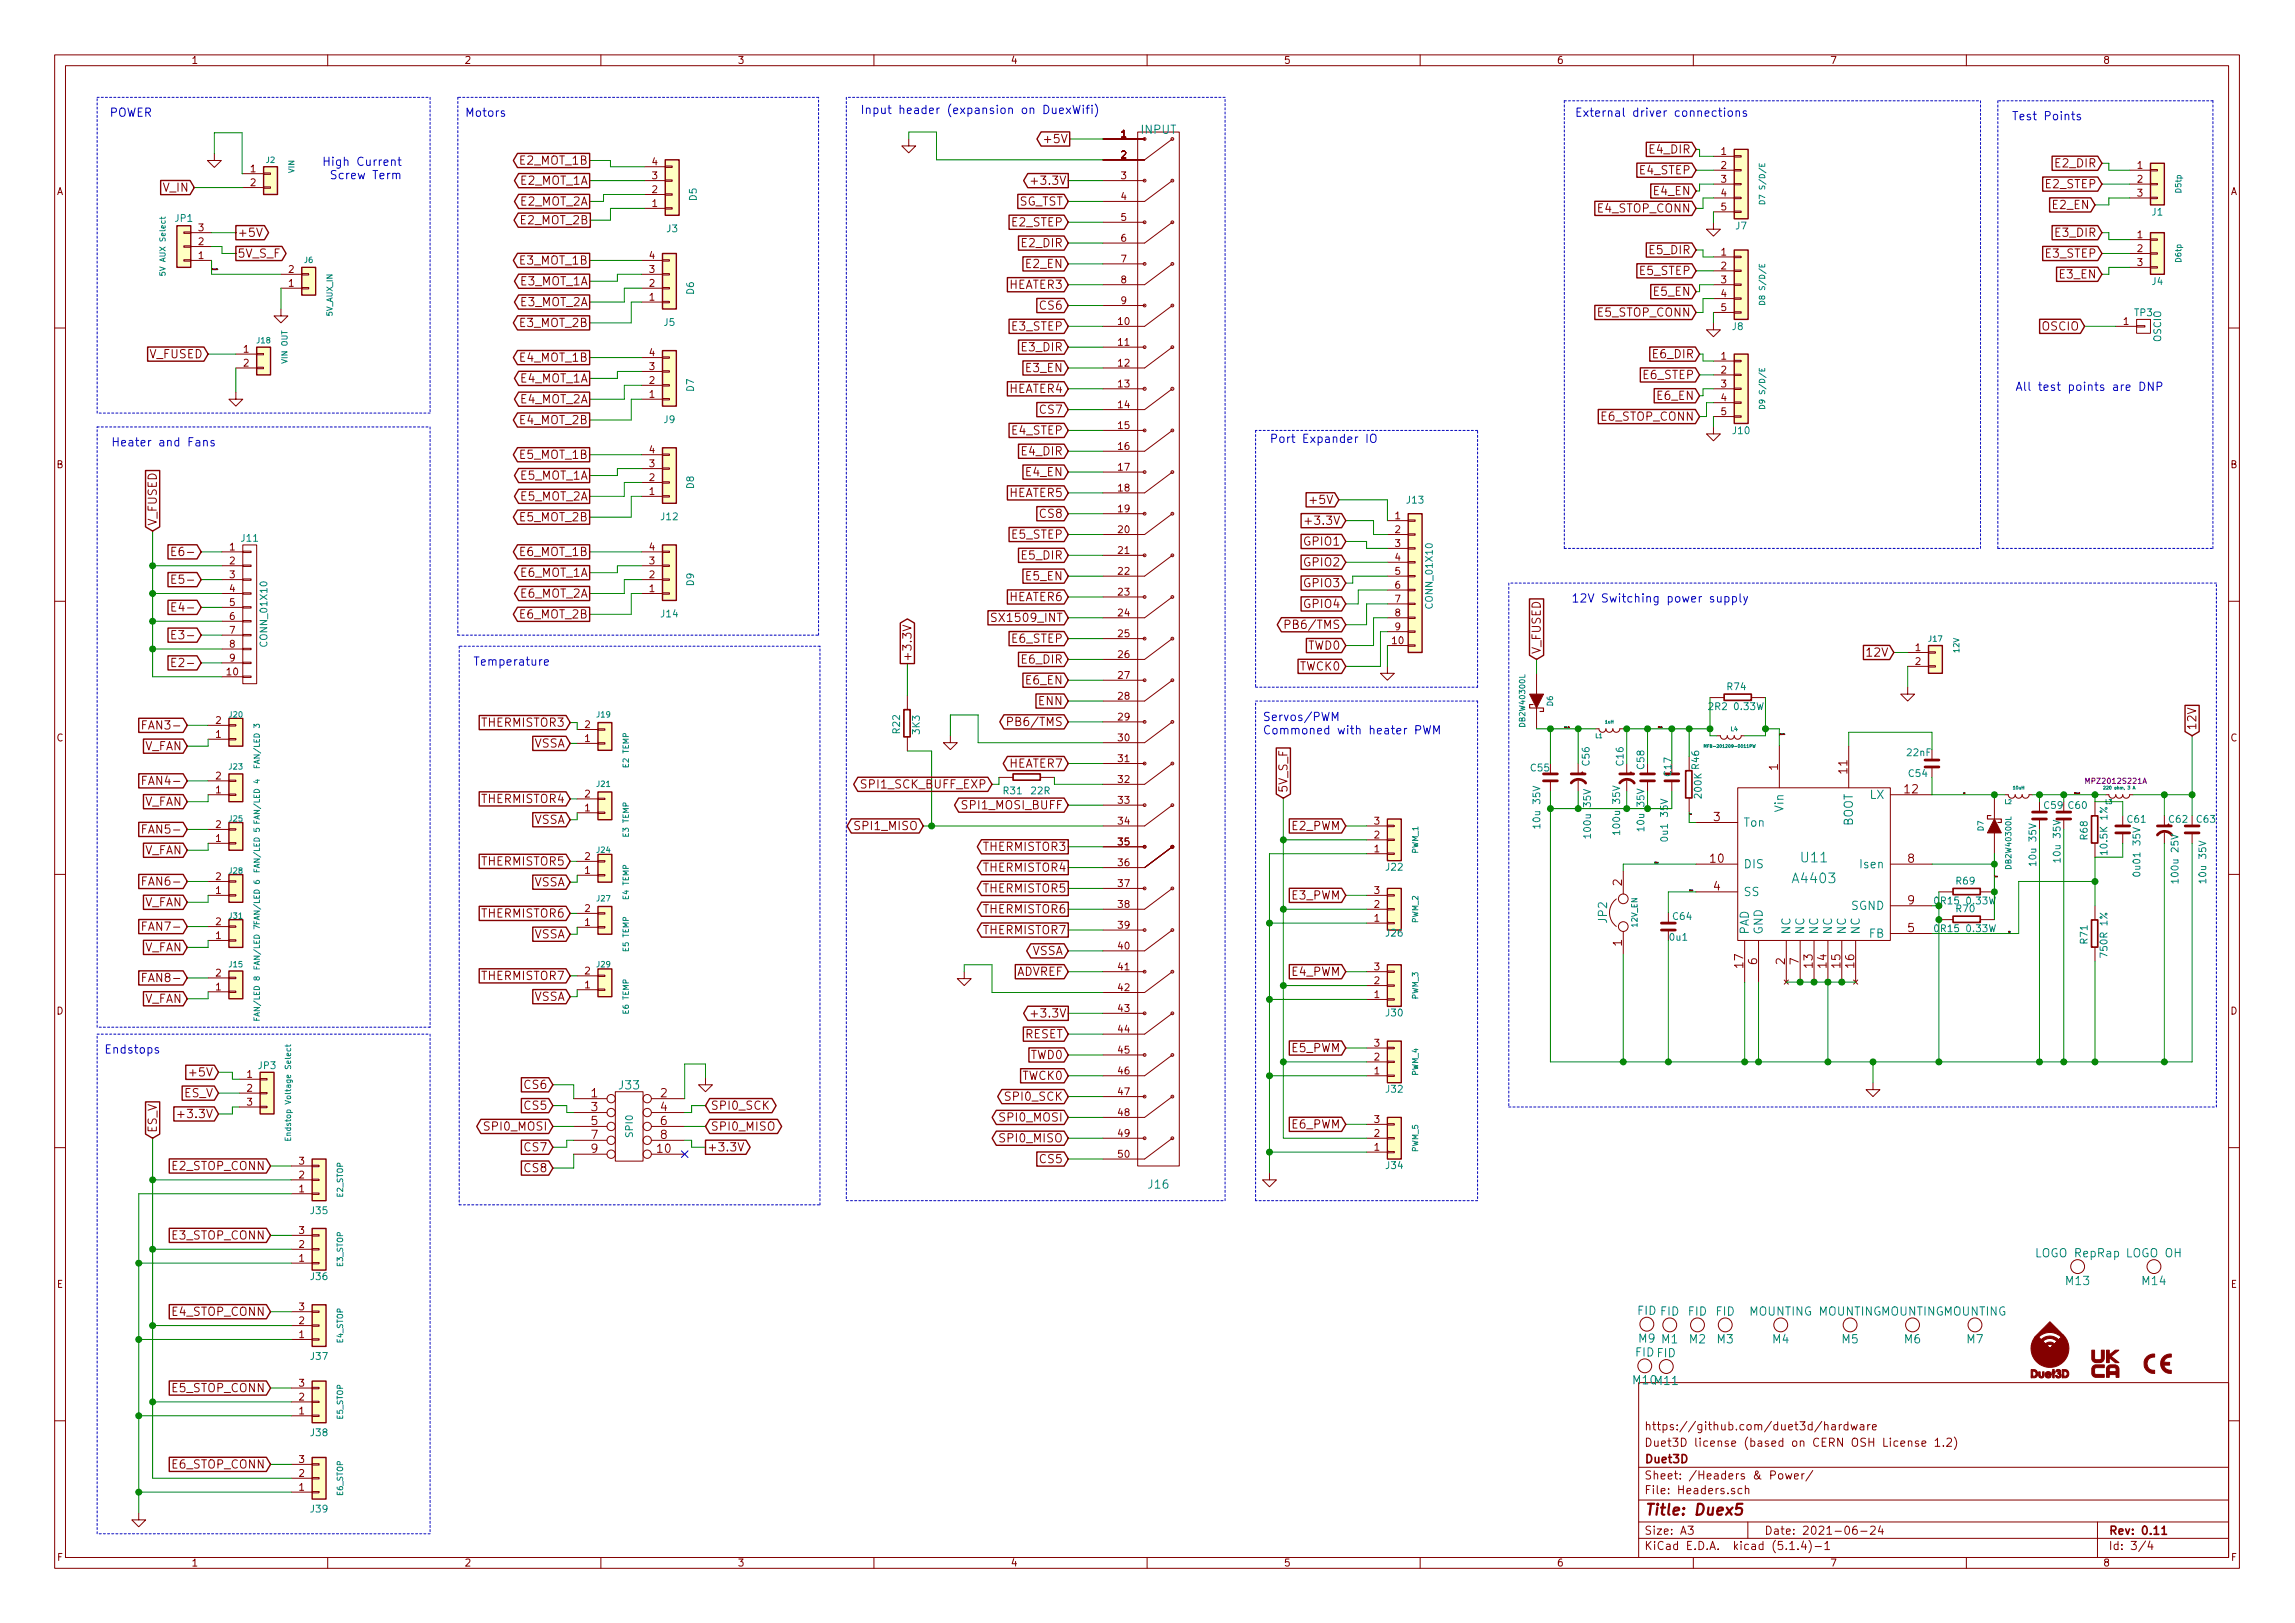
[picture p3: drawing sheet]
<svg xmlns="http://www.w3.org/2000/svg" width="420mm" height="297mm" viewBox="0 0 420 297" stroke-linecap="round" stroke-linejoin="round" font-family="sans-serif">
<defs><g id="words">
<text font-size="2.8" fill="#840000" x="301" y="277.3">Title: Duex5</text>
<g font-size="2.5" fill="#008484">
<text x="328.5" y="161.7">A4403</text>
<text x="329.8" y="157.8">U11</text>
</g>
<g font-size="2.1" fill="#0000c2">
<text x="19.9" y="21.4">POWER</text>
<text x="85.1" y="21.4">Motors</text>
<text x="157.5" y="20.9">Input header (expansion on DuexWifi)</text>
<text x="288.3" y="21.4">External driver connections</text>
<text x="368.3" y="22">Test Points</text>
<text x="60.7" y="30.4">High Current</text>
<text x="61.6" y="32.8">Screw Term</text>
<text x="368.9" y="71.5">All test points are DNP</text>
<text x="20.3" y="81.7">Heater and Fans</text>
<text x="232.4" y="81.1">Port Expander IO</text>
<text x="287.7" y="110.3">12V Switching power supply</text>
<text x="86.6" y="121.8">Temperature</text>
<text x="231.1" y="132">Servos/PWM</text>
<text x="231.1" y="134.4">Commoned with heater PWM</text>
<text x="19" y="192.8">Endstops</text>
</g>
<g font-size="2.1" fill="#840000">
<text x="191.7" y="26.2">+5V</text>
<text x="302.2" y="28.1">E4_DIR</text>
<text x="29.9" y="35.1">V_IN</text>
<text x="95.3" y="30.1">E2_MOT_1B</text>
<text x="95.3" y="33.8">E2_MOT_1A</text>
<text x="189.7" y="33.8">+3.3V</text>
<text x="300.3" y="31.9">E4_STEP</text>
<text x="302.9" y="35.7">E4_EN</text>
<text x="374.6" y="34.5">E2_STEP</text>
<text x="376.5" y="30.6">E2_DIR</text>
<text x="95.3" y="37.6">E2_MOT_2A</text>
<text x="95.4" y="41.1">E2_MOT_2B</text>
<text x="185.3" y="41.4">E2_STEP</text>
<text x="186.4" y="37.6">SG_TST</text>
<text x="292.6" y="38.9">E4_STOP_CONN</text>
<text x="375.9" y="38.3">E2_EN</text>
<text x="43.4" y="43.3">+5V</text>
<text x="43.4" y="47.2">5V_S_F</text>
<text x="187.2" y="45.2">E2_DIR</text>
<text x="302.2" y="46.5">E5_DIR</text>
<text x="374.6" y="47.2">E3_STEP</text>
<text x="376.5" y="43.3">E3_DIR</text>
<text x="95.3" y="48.4">E3_MOT_1B</text>
<text x="95.3" y="52.2">E3_MOT_1A</text>
<text x="184.8" y="52.9">HEATER3</text>
<text x="187.9" y="49.1">E2_EN</text>
<text x="300.3" y="50.3">E5_STEP</text>
<text x="377.2" y="51">E3_EN</text>
<text x="95.3" y="59.9">E3_MOT_2B</text>
<text x="95.3" y="56">E3_MOT_2A</text>
<text x="190.5" y="56.7">CS6</text>
<text x="292.6" y="57.9">E5_STOP_CONN</text>
<text x="302.9" y="54.1">E5_EN</text>
<text x="27.4" y="65.6">V_FUSED</text>
<text x="185.3" y="60.5">E3_STEP</text>
<text x="187.2" y="64.3">E3_DIR</text>
<text x="302.8" y="65.6">E6_DIR</text>
<text x="373.9" y="60.5">OSCIO</text>
<text x="95.3" y="70">E4_MOT_1A</text>
<text x="95.3" y="66.2">E4_MOT_1B</text>
<text x="184.8" y="71.9">HEATER4</text>
<text x="187.9" y="68.1">E3_EN</text>
<text x="300.9" y="69.4">E6_STEP</text>
<text x="95.3" y="73.8">E4_MOT_2A</text>
<text x="95.3" y="77.6">E4_MOT_2B</text>
<text x="190.5" y="75.7">CS7</text>
<text x="293.2" y="77">E6_STOP_CONN</text>
<text x="303.5" y="73.2">E6_EN</text>
<text x="95.3" y="84">E5_MOT_1B</text>
<text x="185.3" y="79.5">E4_STEP</text>
<text x="187.2" y="83.3">E4_DIR</text>
<text x="95.3" y="87.8">E5_MOT_1A</text>
<text x="187.9" y="87.2">E4_EN</text>
<text x="95.3" y="91.6">E5_MOT_2A</text>
<text x="95.3" y="95.4">E5_MOT_2B</text>
<text x="184.8" y="91">HEATER5</text>
<text x="190.5" y="94.8">CS8</text>
<text x="240.4" y="92.2">+5V</text>
<text x="28.7" y="96.3" transform="rotate(-90 28.7 96.3)">V_FUSED</text>
<text x="32.6" y="101.8">E6-</text>
<text x="95.3" y="101.8">E6_MOT_1B</text>
<text x="185.3" y="98.6">E5_STEP</text>
<text x="239" y="99.9">GPIO1</text>
<text x="239.9" y="96">+3.3V</text>
<text x="32.6" y="106.8">E5-</text>
<text x="95.3" y="105.6">E6_MOT_1A</text>
<text x="187.2" y="102.4">E5_DIR</text>
<text x="187.9" y="106.2">E5_EN</text>
<text x="239" y="103.7">GPIO2</text>
<text x="239" y="107.5">GPIO3</text>
<text x="32.6" y="111.9">E4-</text>
<text x="95.3" y="109.4">E6_MOT_2A</text>
<text x="95.3" y="113.2">E6_MOT_2B</text>
<text x="182.5" y="113.8">SX1509_INT</text>
<text x="184.8" y="110">HEATER6</text>
<text x="239" y="111.3">GPIO4</text>
<text x="32.6" y="117">E3-</text>
<text x="185.3" y="117.6">E6_STEP</text>
<text x="236.3" y="115.1">PB6/TMS</text>
<text x="239.4" y="118.9">TWD0</text>
<text x="282.1" y="119.8" transform="rotate(-90 282.1 119.8)">V_FUSED</text>
<text x="32.6" y="122.1">E2-</text>
<text x="166.9" y="121.2" transform="rotate(-90 166.9 121.2)">+3.3V</text>
<text x="187.2" y="121.4">E6_DIR</text>
<text x="187.9" y="125.3">E6_EN</text>
<text x="237.9" y="122.7">TWCK0</text>
<text x="342" y="120.2">12V</text>
<text x="190.2" y="129.1">ENN</text>
<text x="26.4" y="137.3">V_FAN</text>
<text x="27.1" y="133.5">FAN3-</text>
<text x="88.3" y="133">THERMISTOR3</text>
<text x="97.7" y="136.8">VSSA</text>
<text x="185.5" y="132.9">PB6/TMS</text>
<text x="402.1" y="133.7" transform="rotate(-90 402.1 133.7)">12V</text>
<text x="27.1" y="143.7">FAN4-</text>
<text x="184.8" y="140.5">HEATER7</text>
<text x="325.5" y="141" transform="rotate(-90 325.5 141)">1</text>
<text x="338.2" y="141.5" transform="rotate(-90 338.2 141.5)">11</text>
<text x="26.4" y="147.5">V_FAN</text>
<text x="88.3" y="147">THERMISTOR4</text>
<text x="158.2" y="144.3">SPI1_SCK_BUFF_EXP</text>
<text x="176.6" y="148.1">SPI1_MOSI_BUFF</text>
<text x="235.7" y="145.2" transform="rotate(-90 235.7 145.2)">5V_S_F</text>
<text x="348.7" y="145.2">12</text>
<text x="27.1" y="152.6">FAN5-</text>
<text x="97.7" y="150.8">VSSA</text>
<text x="156.9" y="151.9">SPI1_MISO</text>
<text x="180.1" y="155.7">THERMISTOR3</text>
<text x="236.5" y="151.9">E2_PWM</text>
<text x="313.7" y="150.3">3</text>
<text x="26.4" y="156.4">V_FAN</text>
<text x="88.3" y="158.4">THERMISTOR5</text>
<text x="180.1" y="159.5">THERMISTOR4</text>
<text x="313.2" y="157.9">10</text>
<text x="349.3" y="157.9">8</text>
<text x="26.4" y="165.9">V_FAN</text>
<text x="27.1" y="162.1">FAN6-</text>
<text x="88.3" y="167.9">THERMISTOR6</text>
<text x="97.7" y="162.2">VSSA</text>
<text x="180.1" y="167.2">THERMISTOR6</text>
<text x="180.1" y="163.4">THERMISTOR5</text>
<text x="236.5" y="164.6">E3_PWM</text>
<text x="296.9" y="162.1" transform="rotate(-90 296.9 162.1)">2</text>
<text x="313.7" y="163">4</text>
<text x="349.3" y="165.5">9</text>
<text x="27.1" y="170.3">FAN7-</text>
<text x="97.7" y="171.7">VSSA</text>
<text x="180.1" y="171">THERMISTOR7</text>
<text x="296.9" y="173.1" transform="rotate(-90 296.9 173.1)">1</text>
<text x="349.3" y="170.6">5</text>
<text x="26.4" y="174.2">V_FAN</text>
<text x="27.1" y="179.7">FAN8-</text>
<text x="88.3" y="179.4">THERMISTOR7</text>
<text x="185.9" y="178.6">ADVREF</text>
<text x="188.9" y="174.8">VSSA</text>
<text x="236.5" y="178.6">E4_PWM</text>
<text x="319.2" y="177.1" transform="rotate(-90 319.2 177.1)">17</text>
<text x="321.7" y="176.5" transform="rotate(-90 321.7 176.5)">6</text>
<text x="326.8" y="176.5" transform="rotate(-90 326.8 176.5)">2</text>
<text x="329.3" y="176.5" transform="rotate(-90 329.3 176.5)">7</text>
<text x="331.9" y="177.1" transform="rotate(-90 331.9 177.1)">13</text>
<text x="334.4" y="177.1" transform="rotate(-90 334.4 177.1)">14</text>
<text x="336.9" y="177.1" transform="rotate(-90 336.9 177.1)">15</text>
<text x="339.5" y="177.1" transform="rotate(-90 339.5 177.1)">16</text>
<text x="26.4" y="183.6">V_FAN</text>
<text x="97.7" y="183.2">VSSA</text>
<text x="187.6" y="190">RESET</text>
<text x="189.7" y="186.2">+3.3V</text>
<text x="35.3" y="197">+5V</text>
<text x="187.1" y="197.6">TWCK0</text>
<text x="188.6" y="193.8">TWD0</text>
<text x="236.5" y="192.6">E5_PWM</text>
<text x="33.7" y="200.8">ES_V</text>
<text x="96.2" y="203.1">CS5</text>
<text x="96.2" y="199.3">CS6</text>
<text x="108.3" y="200.8">1</text>
<text x="108.3" y="203.4">3</text>
<text x="121" y="200.8">2</text>
<text x="121" y="203.4">4</text>
<text x="130.1" y="203.1">SPI0_SCK</text>
<text x="184.4" y="201.5">SPI0_SCK</text>
<text x="28.7" y="207.4" transform="rotate(-90 28.7 207.4)">ES_V</text>
<text x="33.5" y="204.6">+3.3V</text>
<text x="89.1" y="206.9">SPI0_MOSI</text>
<text x="108.3" y="205.9">5</text>
<text x="108.3" y="208.4">7</text>
<text x="121" y="205.9">6</text>
<text x="121" y="208.4">8</text>
<text x="130.1" y="206.9">SPI0_MISO</text>
<text x="183.5" y="205.3">SPI0_MOSI</text>
<text x="183.5" y="209.1">SPI0_MISO</text>
<text x="236.5" y="206.5">E6_PWM</text>
<text x="31.6" y="214.2">E2_STOP_CONN</text>
<text x="96.2" y="214.5">CS8</text>
<text x="96.2" y="210.7">CS7</text>
<text x="108.3" y="211">9</text>
<text x="120.4" y="211">10</text>
<text x="129.4" y="210.7">+3.3V</text>
<text x="190.5" y="212.9">CS5</text>
<text x="31.6" y="226.9">E3_STOP_CONN</text>
<text x="31.6" y="240.8">E4_STOP_CONN</text>
<text x="31.6" y="254.8">E5_STOP_CONN</text>
<text x="301" y="261.8">https://github.com/duet3d/hardware</text>
<text x="31.6" y="268.8">E6_STOP_CONN</text>
<text x="301" y="267.8">Duet3D</text>
<text x="301" y="264.8">Duet3D license (based on CERN OSH License 1.2)</text>
<text x="301" y="273.5">File: Headers.sch</text>
<text x="301" y="270.8">Sheet: /Headers &amp; Power/</text>
<text x="301" y="280.9">Size: A3</text>
<text x="323" y="280.9">Date: 2021-06-24</text>
<text x="386" y="280.9">Rev: 0.11</text>
<text x="301" y="283.7">KiCad E.D.A. kicad (5.1.4)-1</text>
<text x="386" y="283.7">Id: 3/4</text>
</g>
<g font-size="2.1" fill="#008484">
<text x="208.9" y="24.5">INPUT</text>
<text x="326.5" y="148.5" transform="rotate(-90 326.5 148.5)">Vin</text>
<text x="342.3" y="146.2">LX</text>
<text x="319.2" y="151.3">Ton</text>
<text x="339.2" y="151.3" transform="rotate(-90 339.2 151.3)">BOOT</text>
<text x="319.2" y="158.9">DIS</text>
<text x="340.8" y="158.9">Isen</text>
<text x="319.2" y="164">SS</text>
<text x="338.9" y="166.5">SGND</text>
<text x="294.2" y="168.9" transform="rotate(-90 294.2 168.9)">JP2</text>
<text x="320.2" y="171.1" transform="rotate(-90 320.2 171.1)">PAD</text>
<text x="322.7" y="171.1" transform="rotate(-90 322.7 171.1)">GND</text>
<text x="327.8" y="171.1" transform="rotate(-90 327.8 171.1)">NC</text>
<text x="330.3" y="171.1" transform="rotate(-90 330.3 171.1)">NC</text>
<text x="332.9" y="171.1" transform="rotate(-90 332.9 171.1)">NC</text>
<text x="335.4" y="171.1" transform="rotate(-90 335.4 171.1)">NC</text>
<text x="337.9" y="171.1" transform="rotate(-90 337.9 171.1)">NC</text>
<text x="340.5" y="171.1" transform="rotate(-90 340.5 171.1)">NC</text>
<text x="342.2" y="171.6">FB</text>
<text x="113.4" y="199.4">J33</text>
<text x="210.3" y="217.5">J16</text>
<text x="372.9" y="230.1">LOGO RepRap</text>
<text x="389.3" y="230.1">LOGO OH</text>
<text x="378.3" y="235.2">M13</text>
<text x="392.3" y="235.2">M14</text>
<text x="299.8" y="240.7">FID FID</text>
<text x="300" y="245.7">M9 M1</text>
<text x="309.1" y="240.8">FID</text>
<text x="309.3" y="245.9">M2</text>
<text x="314.1" y="240.8">FID</text>
<text x="314.4" y="245.9">M3</text>
<text x="320.2" y="240.8">MOUNTING MOUNTINGMOUNTINGMOUNTING</text>
<text x="324.5" y="245.9">M4</text>
<text x="337.2" y="245.9">M5</text>
<text x="348.7" y="245.9">M6</text>
<text x="360.1" y="245.9">M7</text>
<text x="299.4" y="248.3">FID FID</text>
<text x="299.1" y="253.4">M10M11</text>
</g>
<g font-size="1.8" fill="#840000">
<text x="35" y="11.7">1</text>
<text x="85" y="11.7">2</text>
<text x="135" y="11.7">3</text>
<text x="185" y="11.7">4</text>
<text x="235" y="11.7">5</text>
<text x="285" y="11.7">6</text>
<text x="335" y="11.7">7</text>
<text x="385" y="11.7">8</text>
<text x="205.3" y="25.2">1</text>
<text x="205.3" y="29">2</text>
<text x="315.1" y="28.4">1</text>
<text x="10.4" y="35.7">A</text>
<text x="45.9" y="31.5">1</text>
<text x="45.9" y="34.1">2</text>
<text x="119.4" y="35.3">2</text>
<text x="119.4" y="32.8">3</text>
<text x="119.4" y="30.3">4</text>
<text x="205.3" y="32.8">3</text>
<text x="315.1" y="30.9">2</text>
<text x="315.1" y="33.4">3</text>
<text x="315.1" y="36">4</text>
<text x="391.3" y="30.9">1</text>
<text x="391.3" y="33.4">2</text>
<text x="391.3" y="36">3</text>
<text x="408.4" y="35.7">A</text>
<text x="119.4" y="37.9">1</text>
<text x="205.3" y="36.6">4</text>
<text x="205.3" y="40.4">5</text>
<text x="315.1" y="38.5">5</text>
<text x="36.3" y="47.4">1</text>
<text x="36.3" y="44.9">2</text>
<text x="36.3" y="42.3">3</text>
<text x="118.9" y="47.4">4</text>
<text x="205.3" y="44.2">6</text>
<text x="315.1" y="46.8">1</text>
<text x="391.3" y="43.6">1</text>
<text x="391.3" y="46.1">2</text>
<text x="52.9" y="52.5">1</text>
<text x="52.9" y="49.9">2</text>
<text x="118.9" y="52.5">2</text>
<text x="118.9" y="49.9">3</text>
<text x="205.3" y="48">7</text>
<text x="205.3" y="51.9">8</text>
<text x="315.1" y="49.3">2</text>
<text x="315.1" y="51.9">3</text>
<text x="391.3" y="48.7">3</text>
<text x="118.9" y="55">1</text>
<text x="204.8" y="59.5">10</text>
<text x="205.3" y="55.7">9</text>
<text x="315.1" y="54.4">4</text>
<text x="315.1" y="56.9">5</text>
<text x="388.8" y="59.5">1</text>
<text x="44.6" y="64.6">1</text>
<text x="118.9" y="65.2">4</text>
<text x="204.8" y="63.3">11</text>
<text x="315.1" y="65.8">1</text>
<text x="44.6" y="67.1">2</text>
<text x="118.9" y="70.3">2</text>
<text x="118.9" y="67.7">3</text>
<text x="204.8" y="67.1">12</text>
<text x="204.8" y="70.9">13</text>
<text x="315.1" y="68.4">2</text>
<text x="315.1" y="70.9">3</text>
<text x="118.9" y="72.8">1</text>
<text x="204.8" y="74.7">14</text>
<text x="315.1" y="73.4">4</text>
<text x="315.1" y="76">5</text>
<text x="118.9" y="83">4</text>
<text x="204.8" y="78.5">15</text>
<text x="204.8" y="82.3">16</text>
<text x="10.4" y="85.7">B</text>
<text x="118.9" y="88">2</text>
<text x="118.9" y="85.5">3</text>
<text x="204.8" y="86.1">17</text>
<text x="204.8" y="90">18</text>
<text x="408.4" y="85.7">B</text>
<text x="118.9" y="90.6">1</text>
<text x="204.8" y="93.8">19</text>
<text x="255.4" y="95">1</text>
<text x="42.1" y="100.7">1</text>
<text x="118.9" y="100.7">4</text>
<text x="204.8" y="97.6">20</text>
<text x="204.8" y="101.4">21</text>
<text x="255.4" y="97.6">2</text>
<text x="255.4" y="100.1">3</text>
<text x="42.1" y="103.3">2</text>
<text x="42.1" y="105.8">3</text>
<text x="118.9" y="105.8">2</text>
<text x="118.9" y="103.3">3</text>
<text x="204.8" y="105.2">22</text>
<text x="255.4" y="102.7">4</text>
<text x="255.4" y="105.2">5</text>
<text x="255.4" y="107.7">6</text>
<text x="42.1" y="108.4">4</text>
<text x="42.1" y="110.9">5</text>
<text x="42.1" y="113.4">6</text>
<text x="118.9" y="108.4">1</text>
<text x="204.8" y="109">23</text>
<text x="204.8" y="112.8">24</text>
<text x="255.4" y="110.3">7</text>
<text x="255.4" y="112.8">8</text>
<text x="42.1" y="116">7</text>
<text x="42.1" y="118.5">8</text>
<text x="204.8" y="116.6">25</text>
<text x="254.9" y="117.9">10</text>
<text x="255.4" y="115.4">9</text>
<text x="350.7" y="119.2">1</text>
<text x="41.6" y="123.6">10</text>
<text x="42.1" y="121.1">9</text>
<text x="204.8" y="120.4">26</text>
<text x="204.8" y="124.2">27</text>
<text x="350.7" y="121.7">2</text>
<text x="204.8" y="128.1">28</text>
<text x="204.8" y="131.9">29</text>
<text x="10.4" y="135.7">C</text>
<text x="39.5" y="135">1</text>
<text x="39.5" y="132.5">2</text>
<text x="107.1" y="135.8">1</text>
<text x="107.1" y="133.3">2</text>
<text x="204.8" y="135.7">30</text>
<text x="408.4" y="135.7">C</text>
<text x="39.5" y="142.7">2</text>
<text x="204.8" y="139.5">31</text>
<text x="204.8" y="143.3">32</text>
<text x="39.5" y="145.2">1</text>
<text x="107.1" y="148.5">1</text>
<text x="107.1" y="146">2</text>
<text x="204.8" y="147.1">33</text>
<text x="39.5" y="154.1">1</text>
<text x="39.5" y="151.5">2</text>
<text x="204.8" y="150.9">34</text>
<text x="204.8" y="154.7">35</text>
<text x="251.6" y="156">1</text>
<text x="251.6" y="153.5">2</text>
<text x="251.6" y="150.9">3</text>
<text x="39.5" y="161.1">2</text>
<text x="107.1" y="159.9">1</text>
<text x="107.1" y="157.4">2</text>
<text x="204.8" y="158.5">36</text>
<text x="39.5" y="163.6">1</text>
<text x="107.1" y="166.9">2</text>
<text x="204.8" y="162.3">37</text>
<text x="204.8" y="166.2">38</text>
<text x="251.6" y="166.2">2</text>
<text x="251.6" y="163.6">3</text>
<text x="39.5" y="171.9">1</text>
<text x="39.5" y="169.3">2</text>
<text x="107.1" y="169.5">1</text>
<text x="204.8" y="170">39</text>
<text x="204.8" y="173.8">40</text>
<text x="251.6" y="168.7">1</text>
<text x="39.5" y="178.7">2</text>
<text x="107.1" y="178.3">2</text>
<text x="204.8" y="177.6">41</text>
<text x="251.6" y="177.6">3</text>
<text x="10.4" y="185.7">D</text>
<text x="39.5" y="181.3">1</text>
<text x="107.1" y="180.9">1</text>
<text x="204.8" y="181.4">42</text>
<text x="204.8" y="185.2">43</text>
<text x="251.6" y="182.7">1</text>
<text x="251.6" y="180.1">2</text>
<text x="408.4" y="185.7">D</text>
<text x="204.8" y="189">44</text>
<text x="251.6" y="191.6">3</text>
<text x="45.2" y="197.3">1</text>
<text x="204.8" y="192.8">45</text>
<text x="204.8" y="196.6">46</text>
<text x="251.6" y="196.6">1</text>
<text x="251.6" y="194.1">2</text>
<text x="45.2" y="199.8">2</text>
<text x="45.2" y="202.3">3</text>
<text x="204.8" y="200.4">47</text>
<text x="204.8" y="204.3">48</text>
<text x="204.8" y="208.1">49</text>
<text x="251.6" y="208.1">2</text>
<text x="251.6" y="205.5">3</text>
<text x="54.8" y="215.7">2</text>
<text x="54.8" y="213.1">3</text>
<text x="204.8" y="211.9">50</text>
<text x="251.6" y="210.6">1</text>
<text x="54.8" y="218.2">1</text>
<text x="54.8" y="225.8">3</text>
<text x="54.8" y="230.9">1</text>
<text x="54.8" y="228.4">2</text>
<text x="10.4" y="235.7">E</text>
<text x="54.8" y="239.8">3</text>
<text x="408.4" y="235.7">E</text>
<text x="54.8" y="244.9">1</text>
<text x="54.8" y="242.4">2</text>
<text x="54.8" y="256.3">2</text>
<text x="54.8" y="253.8">3</text>
<text x="54.8" y="258.9">1</text>
<text x="54.8" y="267.8">3</text>
<text x="54.8" y="272.8">1</text>
<text x="54.8" y="270.3">2</text>
<text x="10.5" y="285.7">F</text>
<text x="35" y="286.7">1</text>
<text x="85" y="286.7">2</text>
<text x="135" y="286.7">3</text>
<text x="185" y="286.7">4</text>
<text x="235" y="286.7">5</text>
<text x="285" y="286.7">6</text>
<text x="335" y="286.7">7</text>
<text x="385" y="286.7">8</text>
<text x="408.5" y="285.7">F</text>
</g>
<g font-size="1.8" fill="#008484">
<text x="32.1" y="40.6">JP1</text>
<text x="127.6" y="36.7" transform="rotate(-90 127.6 36.7)">D5</text>
<text x="317.8" y="42">J7</text>
<text x="394" y="39.5">J1</text>
<text x="122.1" y="42.5">J3</text>
<text x="127.1" y="53.9" transform="rotate(-90 127.1 53.9)">D6</text>
<text x="394" y="52.2">J4</text>
<text x="121.6" y="59.7">J5</text>
<text x="390.8" y="57.9">TP3</text>
<text x="317.2" y="60.4">J8</text>
<text x="395.7" y="62.6" transform="rotate(-90 395.7 62.6)">OSCIO</text>
<text x="127.1" y="71.6" transform="rotate(-90 127.1 71.6)">D7</text>
<text x="121.6" y="77.4">J9</text>
<text x="317.3" y="79.5">J10</text>
<text x="127.1" y="89.4" transform="rotate(-90 127.1 89.4)">D8</text>
<text x="121.1" y="95.2">J12</text>
<text x="257.6" y="92.2">J13</text>
<text x="44.2" y="99.1">J11</text>
<text x="127.1" y="107.2" transform="rotate(-90 127.1 107.2)">D9</text>
<text x="121.1" y="113">J14</text>
<text x="262.3" y="111.1" transform="rotate(-90 262.3 111.1)">CONN_01X10</text>
<text x="48.9" y="118" transform="rotate(-90 48.9 118)">CONN_01X10</text>
<text x="313.4" y="130">2R2 0.33W</text>
<text x="316.3" y="126.3">R74</text>
<text x="164.8" y="134.2" transform="rotate(-90 164.8 134.2)">R22</text>
<text x="168.4" y="134.3" transform="rotate(-90 168.4 134.3)">3K3</text>
<text x="280.3" y="141.2">C55</text>
<text x="291" y="140.1" transform="rotate(-90 291 140.1)">C56</text>
<text x="297.2" y="140.1" transform="rotate(-90 297.2 140.1)">C16</text>
<text x="301" y="140.7" transform="rotate(-90 301 140.7)">C58</text>
<text x="306" y="142" transform="rotate(-90 306 142)">C17</text>
<text x="311.1" y="140.7" transform="rotate(-90 311.1 140.7)">R46</text>
<text x="349.2" y="138.4">22nF</text>
<text x="349.5" y="142.2">C54</text>
<text x="183.8" y="145.4">R31</text>
<text x="188.8" y="145.4">22R</text>
<text x="311.5" y="146" transform="rotate(-90 311.5 146)">200K</text>
<text x="374.3" y="148">C59 C60</text>
<text x="282" y="151.1" transform="rotate(-90 282 151.1)">10u 35V</text>
<text x="291.3" y="152.8" transform="rotate(-90 291.3 152.8)">100u 35V</text>
<text x="296.6" y="152.2" transform="rotate(-90 296.6 152.2)">100u 35V</text>
<text x="301" y="151.6" transform="rotate(-90 301 151.6)">10u 35V</text>
<text x="305.4" y="153.5" transform="rotate(-90 305.4 153.5)">0u1 35V</text>
<text x="382.2" y="153.6" transform="rotate(-90 382.2 153.6)">R68</text>
<text x="385.8" y="156" transform="rotate(-90 385.8 156)">10.5K 1%</text>
<text x="389.5" y="150.6">C61</text>
<text x="397.2" y="150.6">C62</text>
<text x="402.2" y="150.6">C63</text>
<text x="253.8" y="159.3">J22</text>
<text x="358.2" y="161.9">R69</text>
<text x="372.8" y="158" transform="rotate(-90 372.8 158)">10u 35V</text>
<text x="377.2" y="157.4" transform="rotate(-90 377.2 157.4)">10u 35V</text>
<text x="391.8" y="159.8" transform="rotate(-90 391.8 159.8)">0u01 35V</text>
<text x="398.8" y="161.1" transform="rotate(-90 398.8 161.1)">100u 25V</text>
<text x="403.9" y="161.2" transform="rotate(-90 403.9 161.2)">10u 35V</text>
<text x="354.8" y="165.5">0R15 0.33W</text>
<text x="358.2" y="167">R70</text>
<text x="253.8" y="171.4">J26</text>
<text x="305.8" y="172.2">0u1</text>
<text x="306.3" y="168.4">C64</text>
<text x="354.8" y="170.6">0R15 0.33W</text>
<text x="382.2" y="172.7" transform="rotate(-90 382.2 172.7)">R71</text>
<text x="385.8" y="174.8" transform="rotate(-90 385.8 174.8)">750R 1%</text>
<text x="253.8" y="186">J30</text>
<text x="47.3" y="195.7">JP3</text>
<text x="253.8" y="200">J32</text>
<text x="115.9" y="208" transform="rotate(-90 115.9 208)">SPI0</text>
<text x="253.8" y="214">J34</text>
<text x="56.9" y="222.2">J35</text>
<text x="56.9" y="234.3">J36</text>
<text x="56.9" y="248.9">J37</text>
<text x="56.9" y="262.9">J38</text>
<text x="56.9" y="276.8">J39</text>
</g>
<g font-size="1.4" fill="#008484">
<text x="48.7" y="29.8">J2</text>
<text x="53.9" y="31.7" transform="rotate(-90 53.9 31.7)">VIN</text>
<text x="399.3" y="35.2" transform="rotate(-90 399.3 35.2)">D5tp</text>
<text x="323.1" y="36.6" transform="rotate(-90 323.1 36.6)">D7 S/D/E</text>
<text x="399.3" y="47.9" transform="rotate(-90 399.3 47.9)">D6tp</text>
<text x="30.3" y="49.9" transform="rotate(-90 30.3 49.9)">5V AUX Select</text>
<text x="55.7" y="48.1">J6</text>
<text x="60.9" y="57.8" transform="rotate(-90 60.9 57.8)">5V_AUX_IN</text>
<text x="323.1" y="55" transform="rotate(-90 323.1 55)">D8 S/D/E</text>
<text x="47.1" y="62.8">J18</text>
<text x="52.6" y="66.4" transform="rotate(-90 52.6 66.4)">VIN OUT</text>
<text x="323.1" y="74.1" transform="rotate(-90 323.1 74.1)">D9 S/D/E</text>
<text x="353.2" y="117.4">J17</text>
<text x="358.7" y="119.4" transform="rotate(-90 358.7 119.4)">12V</text>
<text x="42" y="131.3">J20</text>
<text x="109.3" y="131.3">J19</text>
<text x="284.3" y="129.2" transform="rotate(-90 284.3 129.2)">D6</text>
<text x="279.2" y="132.8" transform="rotate(-90 279.2 132.8)">DB2W40300L</text>
<text x="42" y="140.8">J23</text>
<text x="47.5" y="140.2" transform="rotate(-90 47.5 140.2)">FAN/LED 3</text>
<text x="115.1" y="140.3" transform="rotate(-90 115.1 140.3)">E2 TEMP</text>
<text x="109.3" y="144">J21</text>
<text x="42" y="150.4">J25</text>
<text x="47.5" y="150.4" transform="rotate(-90 47.5 150.4)">FAN/LED 4</text>
<text x="115.1" y="153" transform="rotate(-90 115.1 153)">E3 TEMP</text>
<text x="363.1" y="152.1" transform="rotate(-90 363.1 152.1)">D7</text>
<text x="42" y="159.9">J28</text>
<text x="47.5" y="159.3" transform="rotate(-90 47.5 159.3)">FAN/LED 5</text>
<text x="109.3" y="156.1">J24</text>
<text x="259.6" y="156.2" transform="rotate(-90 259.6 156.2)">PWM_1</text>
<text x="368.2" y="158.8" transform="rotate(-90 368.2 158.8)">DB2W40300L</text>
<text x="109.3" y="165">J27</text>
<text x="115.1" y="164.5" transform="rotate(-90 115.1 164.5)">E4 TEMP</text>
<text x="42" y="168.1">J31</text>
<text x="47.5" y="168.8" transform="rotate(-90 47.5 168.8)">FAN/LED 6</text>
<text x="259.6" y="168.9" transform="rotate(-90 259.6 168.9)">PWM_2</text>
<text x="299.8" y="169.6" transform="rotate(-90 299.8 169.6)">12V_EN</text>
<text x="42" y="177">J15</text>
<text x="47.5" y="177" transform="rotate(-90 47.5 177)">FAN/LED 7</text>
<text x="109.3" y="177">J29</text>
<text x="115.1" y="174" transform="rotate(-90 115.1 174)">E5 TEMP</text>
<text x="115.1" y="185.4" transform="rotate(-90 115.1 185.4)">E6 TEMP</text>
<text x="259.6" y="182.9" transform="rotate(-90 259.6 182.9)">PWM_3</text>
<text x="47.5" y="186.4" transform="rotate(-90 47.5 186.4)">FAN/LED 8</text>
<text x="259.6" y="196.9" transform="rotate(-90 259.6 196.9)">PWM_4</text>
<text x="53.3" y="207.9" transform="rotate(-90 53.3 207.9)">Endstop Voltage Select</text>
<text x="259.6" y="210.8" transform="rotate(-90 259.6 210.8)">PWM_5</text>
<text x="62.8" y="219.1" transform="rotate(-90 62.8 219.1)">E2_STOP</text>
<text x="62.8" y="231.8" transform="rotate(-90 62.8 231.8)">E3_STOP</text>
<text x="62.8" y="245.8" transform="rotate(-90 62.8 245.8)">E4_STOP</text>
<text x="62.8" y="259.8" transform="rotate(-90 62.8 259.8)">E5_STOP</text>
<text x="62.8" y="273.7" transform="rotate(-90 62.8 273.7)">E6_STOP</text>
</g>
<text font-size="1.4" fill="#840084" x="382.2" y="143.4">MPZ2012S221A</text>
<g font-size="1.1" fill="#008484">
<text x="292.1" y="135.1">L1</text>
<text x="316.9" y="133.8">L4</text>
<text x="367.1" y="147.2">L2</text>
<text x="385.5" y="147.2">L3</text>
</g>
<g font-size=".8" fill="#008484">
<text x="293.9" y="132.4">1uH</text>
<text x="312.9" y="136.9">MFB-201209-0011PW</text>
<text x="368.6" y="144.5">10uH</text>
<text x="385.6" y="144.5">220 ohm, 3 A</text>
</g>
<g font-size=".7" fill="#840000">
<text x="289.5" y="141.7">+</text>
<text x="298.4" y="141.7">+</text>
<text x="396.8" y="151.2">+</text>
</g>
<g font-size=".3">
<text x="38.7" y="49.4">5vauxin</text>
<text x="286.4" y="133.2">12v_in</text>
<text x="303.5" y="133.2">12vin</text>
<text x="325.8" y="134.5">U11vin</text>
<text x="309.2" y="149.1">ton</text>
<text x="359.4" y="145.3">LX</text>
<text x="379.7" y="145.3">12vout</text>
<text x="302.9" y="158">12en</text>
<text x="365.1" y="160.5">isen</text>
<text x="309.2" y="163.1">12ss</text>
<text x="367.7" y="170.7">FB</text>
</g>
</g></defs>
<g fill="none" stroke="#840000" stroke-width=".18">
<path d="M10 10h400v277h-400zM12 12h396v273.1h-396zM60 10v2M110 10v2M160 10v2M210 10v2M260 10v2M310 10v2M360 10v2M39.2 28.1v1.3h1.3l-1.3 1.2-1.2-1.2h1.2M44.4 31.8h3.9M44.4 34.3h3.9"/>
<path d="M48.3 34.2h1.2v.3h-1.2zM48.3 31.7h1.2v.2h-1.2zM118 38.1h3.8M118 35.6h3.8M118 33.1h3.8M118 30.5h3.8M121.8 30.4h1.3v.2h-1.3zM121.8 32.9h1.3v.3h-1.3zM121.8 38h1.3v.3h-1.3zM121.8 35.5h1.3v.2h-1.3zM166.4 25.4v1.3h1.2l-1.2 1.3-1.3-1.3h1.3M188.8 33.2h1.1"/>
<path d="M201.9 33.1h7.6M201.9 25.4h7.6M208.3 24.2h7.6v189.2h-7.6zM214.6 33.1l-5.1 3.8h-7.6M214.6 25.4l-5.1 3.8h-7.6M313.7 28.6h3.8M313.7 31.2h3.8M313.7 33.7h3.8M313.7 36.2h3.8M313.7 38.8h3.8M317.5 38.6h1.3v.3h-1.3zM317.5 36.1h1.3v.3h-1.3z"/>
<path d="M317.5 31h1.3v.3h-1.3zM317.5 28.5h1.3v.2h-1.3zM317.5 33.6h1.3v.2h-1.3zM389.9 31.2h3.8M389.9 33.7h3.8M389.9 36.2h3.8M393.7 36.1h1.3v.3h-1.3zM393.7 31h1.3v.3h-1.3zM393.7 33.6h1.3v.2h-1.3zM33.7 42.5h1.2v.2h-1.2zM33.7 47.5h1.2v.3h-1.2zM33.7 45h1.2v.2h-1.2z"/>
<path d="M34.9 47.7h3.8M34.9 45.1h3.8M34.9 42.6h3.8M47 41.7l.5 1.6 .5-1.6M51.4 56.6v1.2h1.3l-1.3 1.3-1.2-1.3h1.2M51.4 52.7h3.8M51.4 50.2h3.8M55.2 50.1h1.3v.2h-1.3zM55.2 52.6h1.3v.3h-1.3zM117.5 52.7h3.8M117.5 50.2h3.8M117.5 47.7h3.8"/>
<path d="M117.5 55.3h3.8M121.3 47.5h1.3v.3h-1.3zM121.3 50.1h1.3v.2h-1.3zM121.3 55.2h1.3v.2h-1.3zM121.3 52.6h1.3v.3h-1.3zM201.9 40.7h7.6M201.9 48.3h7.6M201.9 55.9h7.6M214.6 48.3l-5.1 3.8h-7.6M214.6 55.9l-5.1 3.8h-7.6M214.6 40.7l-5.1 3.8h-7.6M313.7 59.1v1.3h1.3l-1.3 1.2-1.3-1.2h1.3"/>
<path d="M313.7 40.7v1.2h1.3l-1.3 1.3-1.3-1.3h1.3M313.7 47h3.8M313.7 49.6h3.8M313.7 52.1h3.8M313.7 54.6h3.8M313.7 57.2h3.8M317.5 57.1h1.3v.2h-1.3zM317.5 54.5h1.3v.3h-1.3zM317.5 49.4h1.3v.3h-1.3zM317.5 46.9h1.3v.3h-1.3zM317.5 52h1.3v.2h-1.3zM387.3 59.7h3.9"/>
<path d="M389.9 43.9h3.8M389.9 46.4h3.8M389.9 48.9h3.8M391.2 59.6h1.5v.3h-1.5zM391.2 58.5h2.5v2.5h-2.5zM393.7 48.8h1.3v.3h-1.3zM393.7 43.7h1.3v.3h-1.3zM393.7 46.3h1.3v.2h-1.3zM10 60h2M43.2 71.8v1.3h1.2l-1.2 1.2-1.3-1.2h1.3M43.2 64.8h3.8M43.2 67.3h3.8"/>
<path d="M47 67.2h1.3v.3h-1.3zM47 64.7h1.3v.2h-1.3zM117.5 73.1h3.8M117.5 70.5h3.8M117.5 68h3.8M117.5 65.4h3.8M121.3 65.3h1.3v.3h-1.3zM121.3 67.9h1.3v.2h-1.3zM121.3 72.9h1.3v.3h-1.3zM121.3 70.4h1.3v.2h-1.3zM201.9 71.2h7.6M201.9 63.5h7.6"/>
<path d="M201.9 78.8h7.6M214.6 63.5l-5.1 3.8h-7.6M214.6 78.8l-5.1 3.8h-7.6M214.6 71.2l-5.1 3.8h-7.6M313.7 78.1v1.3h1.3l-1.3 1.3-1.3-1.3h1.3M313.7 66.1h3.8M313.7 68.6h3.8M313.7 71.2h3.8M313.7 73.7h3.8M313.7 76.2h3.8M317.5 76.1h1.3v.3h-1.3zM317.5 73.6h1.3v.2h-1.3z"/>
<path d="M317.5 68.5h1.3v.2h-1.3zM317.5 65.9h1.3v.3h-1.3zM317.5 71h1.3v.3h-1.3zM408 60h2M44.4 99.7h2.6v25.4h-2.6zM117.5 90.8h3.8M117.5 88.3h3.8M117.5 85.8h3.8M117.5 83.2h3.8M121.3 83.1h1.3v.2h-1.3zM121.3 85.6h1.3v.3h-1.3zM121.3 90.7h1.3v.3h-1.3z"/>
<path d="M121.3 88.2h1.3v.2h-1.3zM201.9 86.4h7.6M201.9 94h7.6M214.6 94l-5.1 3.8h-7.6M214.6 86.4l-5.1 3.8h-7.6M238.9 95.4h1.2M254 95.3h3.8M254 97.8h3.8M257.8 97.7h1.3v.3h-1.3zM257.8 95.2h1.3v.2h-1.3zM10 110h2M31.5 106h.5"/>
<path d="M31.5 111h.5M31.5 100.9h.5M31.5 116.1h.5M32.2 105.2h-.7v1.6h.7M32.2 110.3h-.7v1.5h.7M32.2 100.2h-.7v1.5h.7M32.2 115.4h-.7v1.5h.7M40.6 101h3.8M40.6 103.5h3.8M40.6 106.1h3.8M40.6 108.6h3.8M40.6 111.2h3.8"/>
<path d="M40.6 113.7h3.8M40.6 116.2h3.8M40.6 118.8h3.8M44.4 118.7h1.6v.2h-1.6zM44.4 116.1h1.6v.3h-1.6zM44.4 113.6h1.6v.2h-1.6zM44.4 111h1.6v.3h-1.6zM44.4 108.5h1.6v.2h-1.6zM44.4 106h1.6v.2h-1.6zM44.4 103.4h1.6v.3h-1.6zM44.4 100.9h1.6v.2h-1.6zM117.5 101h3.8"/>
<path d="M117.5 103.5h3.8M117.5 106.1h3.8M117.5 108.6h3.8M121.3 100.9h1.3v.2h-1.3zM121.3 103.4h1.3v.3h-1.3zM121.3 108.5h1.3v.2h-1.3zM121.3 106h1.3v.2h-1.3zM165.3 114.4l1.5 .5-1.5 .6M182.4 112.3l-.6-.1-.3 .3 .1 .3 .7 .4v.4a.62 .62 0 0 1-.8 .1M201.9 101.6h7.6M201.9 109.3h7.6M201.9 116.9h7.6"/>
<path d="M208.3 118.1h.1M214.6 101.6l-5.1 3.8h-7.6M214.6 109.3l-5.1 3.8h-7.6M214.6 116.9l-5.1 3.8h-7.6M235.3 114.3l.7-.1 .2-.2-.1-.4-.8-.1v1.5M254 118.1h3.8M254 100.4h3.8M254 102.9h3.8M254 105.4h3.8M254 108h3.8M254 110.5h3.8M254 113.1h3.8"/>
<path d="M254 115.6h3.8M257.8 110.4h1.3v.3h-1.3zM257.8 112.9h1.3v.3h-1.3zM257.8 115.5h1.3v.2h-1.3zM257.8 118h1.3v.3h-1.3zM257.8 107.9h1.3v.2h-1.3zM257.8 102.8h1.3v.2h-1.3zM257.8 100.2h1.3v.3h-1.3zM257.8 105.3h1.3v.3h-1.3zM349.2 119.4h3.9M353.1 119.3h1.2v.2h-1.2zM408 110h2"/>
<path d="M26.1 132.6h.5M26.8 131.9h-.7v1.5M31.5 121.2h.5M32.2 120.5h-.7v1.5h.7M38.1 135.3h3.8M38.1 132.8h3.8M40.6 123.9h3.8M40.6 121.3h3.8M41.9 132.6h1.3v.3h-1.3zM41.9 135.2h1.3v.2h-1.3zM44.4 123.7h1.6v.3h-1.6zM44.4 121.2h1.6v.2h-1.6z"/>
<path d="M105.7 136.1h3.8M105.7 133.5h3.8M109.5 133.4h1.2v.2h-1.2zM109.5 135.9h1.2v.3h-1.2zM166.1 127.3v2.5M166.1 134.9v2.6M174 134.7v1.2h1.3l-1.3 1.3-1.3-1.3h1.3M184.5 132.1l.7-.1 .2-.2-.1-.4-.8-.1v1.5M201.9 124.5h7.6M201.9 132.1h7.6M201.9 139.7h7.6M214.6 139.7l-5.1 3.8h-7.6"/>
<path d="M214.6 132.1l-5.1 3.8h-7.6M214.6 124.5l-5.1 3.8h-7.6M254 122v1.2h1.3l-1.3 1.3-1.3-1.3h1.3M281.3 123.2v3.8M281.3 129.6v3.8M288.9 139.7v1.9M292.1 133.4h.6a.63 .63 0 0 0 .7 .6 .63 .63 0 0 0 .6-.6 .63 .63 0 0 0 .6 .6 .63 .63 0 0 0 .7-.6 .63 .63 0 0 0 .6 .6 .63 .63 0 0 0 .6-.6h.7M297.8 139.7v1.9M301.6 139.7v1.9M313.1 127.7h2.5M314.3 134.7h.7a.63 .63 0 0 0 .6 .6 .63 .63 0 0 0 .6-.6 .63 .63 0 0 0 .7 .6 .63 .63 0 0 0 .6-.6 .63 .63 0 0 0 .6 .6 .63 .63 0 0 0 .7-.6h.6M320.7 127.7h2.5"/>
<path d="M325.8 136.6v7.6M338.5 136.6v7.6M349.2 125.8v1.2h1.3l-1.3 1.3-1.2-1.3h1.2M349.2 122h3.9M353.1 121.8h1.2v.3h-1.2zM353.7 137.2v1.9M26.1 151.7h.5M26.1 142.8h.5M26.8 151h-.7v1.5M26.8 142.1h-.7v1.5M38.1 154.3h3.8M38.1 151.8h3.8"/>
<path d="M38.1 145.5h3.8M38.1 142.9h3.8M41.9 151.7h1.3v.2h-1.3zM41.9 154.2h1.3v.3h-1.3zM41.9 142.8h1.3v.2h-1.3zM41.9 145.3h1.3v.3h-1.3zM105.7 148.8h3.8M105.7 146.2h3.8M105.7 157.6h3.8M109.5 146.1h1.2v.2h-1.2zM109.5 148.6h1.2v.3h-1.2zM109.5 157.5h1.2v.3h-1.2z"/>
<path d="M182.9 142.3h2.5M190.5 142.3h2.5M201.9 147.4h7.6M201.9 155h7.6M214.6 147.4l-5.1 3.8h-7.6M214.6 155l-5.1 3.8h-7.6M250.2 156.2h3.8M250.2 153.7h3.8M250.2 151.2h3.8M254 151h1.3v.3h-1.3zM254 156.1h1.3v.3h-1.3zM254 153.6h1.3v.2h-1.3z"/>
<path d="M283.8 142.9v1.9M288.9 142.9v1.9M297.2 159.4v4.2M297.8 142.9v1.9M301.6 142.9v1.9M306.1 142.9v1.9M309.2 146.1v2.5M310.5 158.2h7.6M310.5 150.5h7.6M318.1 144.2h28v27.9h-28zM346.1 145.5h7.6M346.1 158.2h7.6"/>
<path d="M353.7 140.4v1.9M365.1 146.1v3.8M365.1 152.4v3.8M367 145.5h.7a.63 .63 0 0 0 .6 .6 .63 .63 0 0 0 .6-.6 .63 .63 0 0 0 .7 .6 .63 .63 0 0 0 .6-.6 .63 .63 0 0 0 .6 .6 .63 .63 0 0 0 .7-.6h.6M373.4 146.7v1.9M373.4 149.9v1.9M377.8 149.9v1.9M383.5 146.7v2.6M383.5 154.3v2.6M385.4 145.5h.7a.63 .63 0 0 0 .6 .6 .63 .63 0 0 0 .6-.6 .63 .63 0 0 0 .7 .6 .63 .63 0 0 0 .6-.6 .63 .63 0 0 0 .7 .6 .63 .63 0 0 0 .6-.6h.6M388.6 149.3v1.9M388.6 152.4v1.9"/>
<path d="M396.2 149.3v1.9M396.2 152.4v1.9M401.3 149.3v1.9M401.3 152.4v1.9M10 160h2M26.1 169.5h.5M26.1 161.2h.5M26.1 178.9h.5M26.8 168.7h-.7v1.6M26.8 160.5h-.7v1.5M26.8 178.1h-.7v1.6M38.1 163.9h3.8"/>
<path d="M38.1 161.3h3.8M38.1 172.1h3.8M38.1 169.6h3.8M38.1 179h3.8M41.9 161.2h1.3v.3h-1.3zM41.9 163.7h1.3v.3h-1.3zM41.9 169.5h1.3v.2h-1.3zM41.9 172h1.3v.2h-1.3zM41.9 178.9h1.3v.2h-1.3zM105.7 169.7h3.8M105.7 167.2h3.8M105.7 178.6h3.8"/>
<path d="M105.7 160.2h3.8M109.5 167h1.2v.3h-1.2zM109.5 169.6h1.2v.2h-1.2zM109.5 178.5h1.2v.2h-1.2zM109.5 160.1h1.2v.2h-1.2zM176.5 177.8v1.3h1.3l-1.3 1.3-1.2-1.3h1.2M201.9 177.8h7.6M201.9 162.6h7.6M201.9 170.2h7.6M214.6 162.6l-5.1 3.8h-7.6M214.6 177.8l-5.1 3.8h-7.6M214.6 170.2l-5.1 3.8h-7.6"/>
<path d="M250.2 163.9h3.8M250.2 177.8h3.8M250.2 168.9h3.8M250.2 166.4h3.8M254 177.7h1.3v.3h-1.3zM254 163.7h1.3v.3h-1.3zM254 168.8h1.3v.3h-1.3zM254 166.3h1.3v.2h-1.3zM295.9 164.5a3.2 3.2 0 0 0 0 5.1M297.2 170.5v4.2M305.4 167v1.9M305.4 170.2v1.9"/>
<path d="M310.5 163.2h7.6M319.4 172.1v7.6M321.9 172.1v7.6M326.6 179.4l.8 .7M327 172.1v7.6M327.4 179.4l-.8 .7M329.2 179.4l.7 .7M329.6 172.1v7.6M329.9 179.4l-.7 .7M331.7 179.4l.8 .7M332.1 172.1v7.6M332.5 179.4l-.8 .7"/>
<path d="M334.3 179.4l.7 .7M334.6 172.1v7.6M335 179.4l-.7 .7M336.8 179.4l.8 .7M337.2 172.1v7.6M337.6 179.4l-.8 .7M339.3 179.4l.8 .7M339.7 172.1v7.6M340.1 179.4l-.8 .7M346.1 170.9h7.6M346.1 165.8h7.6M355 163.2h2.5"/>
<path d="M355 168.3h2.5M362.6 163.2h2.5M362.6 168.3h2.5M383.5 165.8v2.5M383.5 173.4v2.5M408 160h2M38.1 181.5h3.8M41.9 181.4h1.3v.2h-1.3zM43.8 197.5h3.8M47.6 197.4h1.3v.2h-1.3zM47.6 199.9h1.3v.3h-1.3zM105.7 181.1h3.8"/>
<path d="M109.5 181h1.2v.3h-1.2zM112.6 199.8h5.1v12.7h-5.1zM129.2 197.3v1.2h1.2l-1.2 1.3-1.3-1.3h1.3M188.8 185.6h1.1M201.9 185.5h7.6M201.9 193.1h7.6M214.6 193.1l-5.1 3.8h-7.6M214.6 185.5l-5.1 3.8h-7.6M250.2 196.9h3.8M250.2 194.3h3.8M250.2 191.8h3.8M250.2 182.9h3.8"/>
<path d="M250.2 180.4h3.8M254 191.7h1.3v.2h-1.3zM254 196.8h1.3v.2h-1.3zM254 194.2h1.3v.3h-1.3zM254 182.8h1.3v.2h-1.3zM254 180.2h1.3v.3h-1.3zM342.9 198.2v1.2h1.3l-1.3 1.3-1.3-1.3h1.3M10 210h2M32.5 204h1.2M43.8 200.1h3.8M43.8 202.6h3.8M47.6 202.5h1.3v.2h-1.3z"/>
<path d="M53.3 218.5h3.8M53.3 215.9h3.8M53.3 213.4h3.8M57.1 213.3h1.3v.2h-1.3zM57.1 218.3h1.3v.3h-1.3zM57.1 215.8h1.3v.3h-1.3zM105 201.1h6.1M105 211.2h6.1M105 203.6h6.1M105 206.2h6.1M105 208.7h6.1M119.3 201.1h6"/>
<path d="M119.3 211.2h6M119.3 203.6h6M119.3 206.2h6M119.3 208.7h6M135.1 209.1l.5 1.6 .5-1.6M201.9 208.3h7.6M201.9 200.7h7.6M214.6 208.3l-5.1 3.8h-7.6M214.6 200.7l-5.1 3.8h-7.6M232.4 214.7v1.2h1.3l-1.3 1.3-1.3-1.3h1.3M250.2 210.9h3.8M250.2 208.3h3.8"/>
<path d="M250.2 205.8h3.8M254 205.6h1.3v.3h-1.3zM254 210.7h1.3v.3h-1.3zM254 208.2h1.3v.2h-1.3zM408 210h2M53.3 231.2h3.8M53.3 228.6h3.8M53.3 226.1h3.8M57.1 239.9h1.3v.3h-1.3zM57.1 226h1.3v.2h-1.3zM57.1 231h1.3v.3h-1.3zM57.1 228.5h1.3v.3h-1.3z"/>
<path d="M53.3 259.1h3.8M53.3 256.6h3.8M53.3 254h3.8M53.3 245.1h3.8M53.3 242.6h3.8M53.3 240.1h3.8M57.1 253.9h1.3v.3h-1.3zM57.1 259h1.3v.2h-1.3zM57.1 256.4h1.3v.3h-1.3zM57.1 245h1.3v.3h-1.3zM57.1 242.5h1.3v.2h-1.3zM300 253h108v32.1h-108z"/>
<path d="M10 260h2M25.4 276.9v1.3h1.3l-1.3 1.2-1.3-1.2h1.3M53.3 273.1h3.8M53.3 270.5h3.8M53.3 268h3.8M57.1 267.9h1.3v.2h-1.3zM57.1 273h1.3v.2h-1.3zM57.1 270.4h1.3v.3h-1.3zM300 278.5h108M300 274.5h108M300 268.5h108M309 279.3h1l-.5 .6 .4 .1v.7l-.2 .1-.7-.1"/>
<path d="M318.9 272.5l-.4-.1-.3 .3 .1 .6h.6M319.5 272.5l.3-.1 .3 .1 .1 .9M319.5 271.9v1.5M320 278.5v3M325.7 269.8l.2-.1 .4 .1v.8l-.2 .1-.4-.1zM326.9 269.7l.3 1 .3-.7 .2 .7 .3-1M328.5 270.2l.7-.1v-.3l-.4-.1-.3 .2 .1 .7h.6M329.9 269.7v1M330.3 269.7l-.4 .1v.2M331.9 269.1l-1.3 2M334 260.8h.1a.37 .37 0 0 1 .6 .1v.8M335.4 260.8h.5l.1 .9"/>
<path d="M336 261.1h-.5l-.2 .3 .2 .3 .5-.1M336.7 260.7v1M337.2 260.7l-.5 .3M338.3 260.8l-.4-.1-.3 .3 .1 .6 .2 .1 .4-.1M338.3 260.2v1.5M338.9 260.7l.3 1 .2-.7 .3 .7 .3-1M339.9 279.3a.62 .62 0 0 0-.7 .6v.8l.3 .1 .5-.1v-.5l-.1-.3h-.4l-.3 .3M340.6 260.8h.5l.1 .9M341.2 261.1h-.5l-.2 .3 .2 .3 .5-.1M341.9 260.7v1M342.4 260.7l-.5 .3M342.5 279.5l.2-.2h.3l.3 .2v.2v.2l-.9 .9h.9"/>
<path d="M342.8 261.2l.7-.1-.1-.3-.4-.1-.2 .2 .1 .7h.5M344.2 279.2l-.3 1.1h.9M344.6 279.8v1M349.4 263.8a.37 .37 0 0 1 .6 .1v.8M349.4 263.7v1M351.2 263.8a.37 .37 0 0 0-.6 .1l.1 .2 .5 .2 .1 .1-.2 .3-.5-.1M351.9 264.2l.7-.1-.1-.3-.4-.1-.2 .2v.7h.6M354.3 263.6l.4-.4v1.5M354.3 264.7h.8M355.8 264.6v.1M356.4 263.4l.2-.2h.4l.2 .2 .1 .2-.1 .2-.8 .9h.9M357.8 263a1.71 1.71 0 0 1 0 2.3"/>
<path d="M384 278.5v6.6M408 260h2M60 285.1v1.9M110 285.1v1.9M160 285.1v1.9M210 285.1v1.9M260 285.1v1.9M300 281.5h108M310 285.1v1.9M327.7 283.6h.8M329.2 283.5v.1M330.2 282l-.4 1.1h.9"/>
<path d="M330.5 282.6v1M331.2 281.9a1.71 1.71 0 0 1 0 2.3M332.3 283h1.2M334.1 282.5l.4-.4v1.5M334.1 283.6h.8M340.7 280.2h1.1M360 285.1v1.9M392.8 282l-1.3 2M393.6 282l-.4 1.1h1M394 282.6v1"/>
<circle cx="209.5" cy="25.4" r=".25"/>
<circle cx="209.5" cy="33.1" r=".25"/>
<circle cx="214.6" cy="25.4" r=".25"/>
<circle cx="214.6" cy="33.1" r=".25"/>
<circle cx="209.5" cy="40.7" r=".25"/>
<circle cx="209.5" cy="48.3" r=".25"/>
<circle cx="209.5" cy="55.9" r=".25"/>
<circle cx="214.6" cy="40.7" r=".25"/>
<circle cx="214.6" cy="55.9" r=".25"/>
<circle cx="214.6" cy="48.3" r=".25"/>
<circle cx="209.5" cy="78.8" r=".25"/>
<circle cx="209.5" cy="63.5" r=".25"/>
<circle cx="209.5" cy="71.2" r=".28"/>
<circle cx="214.6" cy="63.5" r=".25"/>
<circle cx="214.6" cy="78.8" r=".25"/>
<circle cx="214.6" cy="71.2" r=".28"/>
<circle cx="209.5" cy="94" r=".25"/>
<circle cx="209.5" cy="86.4" r=".25"/>
<circle cx="214.6" cy="86.4" r=".25"/>
<circle cx="214.6" cy="94" r=".25"/>
<circle cx="209.5" cy="116.9" r=".25"/>
<circle cx="209.5" cy="109.3" r=".25"/>
<circle cx="209.5" cy="101.6" r=".25"/>
<circle cx="214.6" cy="109.3" r=".25"/>
<circle cx="214.6" cy="101.6" r=".25"/>
<circle cx="214.6" cy="116.9" r=".25"/>
<circle cx="209.5" cy="139.7" r=".25"/>
<circle cx="209.5" cy="132.1" r=".25"/>
<circle cx="209.5" cy="124.5" r=".25"/>
<circle cx="214.6" cy="139.7" r=".25"/>
<circle cx="214.6" cy="132.1" r=".25"/>
<circle cx="214.6" cy="124.5" r=".25"/>
<circle cx="209.5" cy="147.4" r=".25"/>
<circle cx="209.5" cy="155" r=".25"/>
<circle cx="214.6" cy="155" r=".25"/>
<circle cx="214.6" cy="147.4" r=".25"/>
<circle cx="209.5" cy="162.6" r=".25"/>
<circle cx="209.5" cy="170.2" r=".25"/>
<circle cx="209.5" cy="177.8" r=".25"/>
<circle cx="214.6" cy="177.8" r=".25"/>
<circle cx="214.6" cy="170.2" r=".25"/>
<circle cx="214.6" cy="162.6" r=".25"/>
<circle cx="297.2" cy="169.6" r=".89"/>
<circle cx="297.2" cy="164.5" r=".89"/>
<circle cx="209.5" cy="185.5" r=".25"/>
<circle cx="209.5" cy="193.1" r=".25"/>
<circle cx="214.6" cy="185.5" r=".25"/>
<circle cx="214.6" cy="193.1" r=".25"/>
<circle cx="111.9" cy="206.2" r=".76"/>
<circle cx="111.9" cy="203.6" r=".76"/>
<circle cx="111.9" cy="208.7" r=".76"/>
<circle cx="111.9" cy="201.1" r=".76"/>
<circle cx="111.9" cy="211.2" r=".76"/>
<circle cx="118.5" cy="206.2" r=".76"/>
<circle cx="118.5" cy="201.1" r=".76"/>
<circle cx="118.5" cy="211.2" r=".76"/>
<circle cx="118.5" cy="203.6" r=".76"/>
<circle cx="118.5" cy="208.7" r=".76"/>
<circle cx="209.5" cy="200.7" r=".25"/>
<circle cx="209.5" cy="208.3" r=".25"/>
<circle cx="214.6" cy="208.3" r=".25"/>
<circle cx="214.6" cy="200.7" r=".25"/>
<circle cx="380.4" cy="231.8" r="1.27"/>
<circle cx="394.3" cy="231.8" r="1.27"/>
<circle cx="301.1" cy="250" r="1.27"/>
<circle cx="301.5" cy="242.4" r="1.27"/>
<circle cx="305.1" cy="250.1" r="1.27"/>
<circle cx="305.7" cy="242.5" r="1.27"/>
<circle cx="310.8" cy="242.5" r="1.27"/>
<circle cx="315.8" cy="242.5" r="1.27"/>
<circle cx="326" cy="242.5" r="1.27"/>
<circle cx="338.7" cy="242.5" r="1.27"/>
<circle cx="350.1" cy="242.5" r="1.27"/>
<circle cx="361.6" cy="242.5" r="1.27"/>
</g>
<path d="M165.5 129.9h1.1v5h-1.1zM315.6 127h5v1.2h-5zM185.5 141.6h4.9v1.2h-4.9zM308.6 141.1h1.2v4.9h-1.2zM382.9 149.3h1.1v5h-1.1zM357.6 162.6h4.9v1.1h-4.9zM357.6 167.7h4.9v1.1h-4.9zM382.9 168.4h1.1v4.9h-1.1zM395.8 279.7l.4-.4v1.5M395.8 280.8h.8" fill="none" stroke="#840000" stroke-width=".3"/>
<path d="M319 275.2h-1l-.2 1 .3-.2h.5l.3 .2a.82 .82 0 0 1-.2 .9l-.7 .1-.3-.2" fill="none" stroke="#840000" stroke-width=".41"/>
<g fill="#ffffc2" stroke="#ffffc2" stroke-width=".18">
<path d="M254 204.5h2.5v7.6h-2.5z"/>
<path d="M41.9 160.1h2.5v5h-2.5z"/>
<path d="M41.9 168.3h2.5v5.1h-2.5z"/>
<path d="M109.5 165.9h2.5v5.1h-2.5z"/>
<path d="M109.5 177.3h2.5v5.1h-2.5z"/>
<path d="M254 190.5h2.5v7.7h-2.5z"/>
<path d="M254 176.6h2.5v7.6h-2.5z"/>
<path d="M254 162.6h2.5v7.6h-2.5z"/>
<path d="M254 149.9h2.5v7.6h-2.5z"/>
<path d="M317.5 27.3h2.5v12.7h-2.5z"/>
<path d="M317.5 45.8h2.5v12.7h-2.5z"/>
<path d="M317.5 64.8h2.5v12.7h-2.5z"/>
<path d="M47 63.5h2.5v5.1h-2.5z"/>
<path d="M57.1 266.7h2.6v7.7h-2.6z"/>
<path d="M57.1 252.8h2.6v7.6h-2.6z"/>
<path d="M57.1 238.8h2.6v7.6h-2.6z"/>
<path d="M57.1 224.8h2.6v7.6h-2.6z"/>
<path d="M57.1 212.1h2.6v7.6h-2.6z"/>
<path d="M55.2 48.9h2.6v5.1h-2.6z"/>
<path d="M41.9 150.5h2.5v5.1h-2.5z"/>
<path d="M41.9 177.7h2.5v5.1h-2.5z"/>
<path d="M353.1 118.1h2.5v5.1h-2.5z"/>
<path d="M47.6 196.3h2.6v7.6h-2.6z"/>
<path d="M32.4 41.3h2.5v7.6h-2.5z"/>
<path d="M257.8 94h2.5v25.4h-2.5z"/>
<path d="M109.5 144.9h2.5v5.1h-2.5z"/>
<path d="M121.3 82h2.5v10.1h-2.5z"/>
<path d="M121.3 64.2h2.5v10.1h-2.5z"/>
<path d="M109.5 156.4h2.5v5.1h-2.5z"/>
<path d="M121.3 46.4h2.5v10.2h-2.5z"/>
<path d="M41.9 141.6h2.5v5.1h-2.5z"/>
<path d="M48.3 30.5h2.5v5.1h-2.5z"/>
<path d="M121.3 99.7h2.5v10.2h-2.5z"/>
<path d="M121.8 29.2h2.5v10.2h-2.5z"/>
<path d="M109.5 132.2h2.5v5.1h-2.5z"/>
<path d="M41.9 131.5h2.5v5.1h-2.5z"/>
<path d="M393.7 42.6h2.5v7.6h-2.5z"/>
<path d="M393.7 29.9h2.5v7.6h-2.5z"/>
</g>
<g fill="none" stroke="#840000" stroke-width=".25">
<path d="M29.4 33h5.4l.8 1.3-.8 1.3h-5.4zM48.3 30.5h2.5v5.1h-2.5zM94.7 28.1h13.2v2.6h-13.2l-.7-1.3zM94.9 39h13.2v2.6h-13.2l-.8-1.3zM94.9 35.6h13v2.6h-13l-.7-1.3zM94.9 31.8h13v2.6h-13l-.7-1.3zM121.8 29.2h2.5v10.2h-2.5zM184.7 39.4h10.1l.8 1.3-.8 1.3h-10.1zM186.3 35.6h8.5l.8 1.3-.8 1.3h-8.5zM188.2 31.8h7.4v2.6h-7.4l-.8-1.3zM190.6 24.1h5.2v2.6h-5.2l-.8-1.3zM292 36.8h17.8l.7 1.3-.7 1.3h-17.8z"/>
<path d="M299.7 29.9h10.1l.7 1.3-.7 1.2h-10.1zM301.4 26h8.4l.7 1.3-.7 1.3h-8.4zM302.2 33.7h7.6l.7 1.3-.7 1.3h-7.6zM317.5 27.3h2.5v12.7h-2.5zM374 32.4h10l.8 1.3-.8 1.3h-10zM375.2 36.2h7.6l.7 1.3-.7 1.3h-7.6zM375.7 28.6h8.3l.8 1.3-.8 1.3h-8.3zM393.7 29.9h2.5v7.6h-2.5zM32.4 41.3h2.5v7.6h-2.5zM43.2 41.3h5.2l.8 1.3-.8 1.3h-5.2zM43.2 45.1h8.4l.8 1.3-.8 1.3h-8.4zM55.2 48.9h2.6v5.1h-2.6z"/>
<path d="M94.7 57.8h13.2v2.6h-13.2l-.7-1.3zM94.7 46.4h13.2v2.6h-13.2l-.7-1.3zM94.9 54h13v2.6h-13l-.7-1.3zM94.9 50.2h13v2.6h-13l-.7-1.3zM121.3 46.4h2.5v10.2h-2.5zM184.4 50.8h10.4l.8 1.3-.8 1.3h-10.4zM184.7 58.4h10.1l.8 1.3-.8 1.3h-10.1zM186.5 43.2h8.3l.8 1.3-.8 1.3h-8.3zM187.3 47h7.5l.8 1.3-.8 1.3h-7.5zM189.8 54.6h5l.8 1.3-.8 1.3h-5zM292 55.9h17.8l.7 1.3-.7 1.3h-17.8zM299.7 48.3h10.1l.7 1.3-.7 1.3h-10.1z"/>
<path d="M301.4 44.5h8.4l.7 1.3-.7 1.3h-8.4zM302.2 52.1h7.6l.7 1.3-.7 1.3h-7.6zM317.5 45.8h2.5v12.7h-2.5zM373.4 58.4h7.5l.7 1.3-.7 1.3h-7.5zM374 45.1h10l.8 1.3-.8 1.3h-10zM375.7 41.3h8.3l.8 1.3-.8 1.3h-8.3zM376.5 48.9h7.5l.8 1.3-.8 1.3h-7.5zM393.7 42.6h2.5v7.6h-2.5zM27 63.5h10.3l.8 1.3-.8 1.3h-10.3zM47 63.5h2.5v5.1h-2.5zM94.7 64.1h13.2v2.6h-13.2l-.7-1.3zM94.7 75.6h13.2v2.6h-13.2l-.7-1.3z"/>
<path d="M94.9 68h13v2.5h-13l-.7-1.2zM94.9 71.8h13v2.6h-13l-.7-1.3zM121.3 64.2h2.5v10.1h-2.5zM184.4 69.9h10.4l.8 1.3-.8 1.3h-10.4zM184.7 77.5h10.1l.8 1.3-.8 1.3h-10.1zM186.5 62.2h8.3l.8 1.3-.8 1.3h-8.3zM187.3 66.1h7.5l.8 1.2-.8 1.3h-7.5zM189.8 73.7h5l.8 1.3-.8 1.3h-5zM292.6 74.9h17.8l.7 1.3-.7 1.3h-17.8zM300.3 67.3h10.1l.7 1.3-.7 1.3h-10.1zM302 63.5h8.4l.7 1.3-.7 1.3h-8.4zM302.8 71.1h7.6l.7 1.3-.7 1.3h-7.6z"/>
<path d="M317.5 64.8h2.5v12.7h-2.5zM26.6 86.1h2.6v10.3l-1.3 .8-1.3-.8zM30.8 99.7h5.3l.7 1.3-.7 1.3h-5.3zM94.7 93.4h13.2v2.5h-13.2l-.7-1.2zM94.7 81.9h13.2v2.6h-13.2l-.7-1.3zM94.7 99.7h13.2v2.6h-13.2l-.7-1.3zM94.9 89.5h13v2.6h-13l-.7-1.3zM94.9 85.7h13v2.6h-13l-.7-1.3zM121.3 82h2.5v10.1h-2.5zM121.3 99.7h2.5v10.2h-2.5zM184.4 88.9h10.4l.8 1.3-.8 1.3h-10.4zM184.7 96.5h10.1l.8 1.3-.8 1.3h-10.1z"/>
<path d="M186.5 81.3h8.3l.8 1.3-.8 1.3h-8.3zM187.3 85.1h7.5l.8 1.3-.8 1.3h-7.5zM189.8 92.7h5l.8 1.3-.8 1.3h-5zM238.2 97.8h7.4l.8 1.3-.8 1.3h-7.4zM238.2 94h7.4l.8 1.3-.8 1.3h-7.4zM239.1 90.2h5.2l.8 1.3-.8 1.3h-5.2zM257.8 94h2.5v25.4h-2.5zM30.8 104.8h5.3l.7 1.3-.7 1.3h-5.3zM30.8 109.9h5.3l.7 1.3-.7 1.3h-5.3zM30.8 114.9h5.3l.7 1.3-.7 1.3h-5.3zM94.7 111.1h13.2v2.6h-13.2l-.7-1.3zM94.9 103.5h13v2.6h-13l-.7-1.3z"/>
<path d="M94.9 107.3h13v2.6h-13l-.7-1.3zM164.8 114l1.3-.7 1.3 .7v7.4h-2.6zM180.9 111.8h13.9l.8 1.3-.8 1.3h-13.9zM184.4 108h10.4l.8 1.3-.8 1.3h-10.4zM184.7 115.6h10.1l.8 1.3-.8 1.3h-10.1zM186.5 119.4h8.3l.8 1.3-.8 1.3h-8.3zM186.5 100.3h8.3l.8 1.3-.8 1.3h-8.3zM187.3 104.2h7.5l.8 1.2-.8 1.3h-7.5zM234.6 113h11l.8 1.3-.8 1.3h-11l-.8-1.3zM238.2 109.2h7.4l.8 1.3-.8 1.3h-7.4zM238.2 101.6h7.4l.8 1.3-.8 1.3h-7.4zM238.2 105.4h7.4l.8 1.3-.8 1.3h-7.4z"/>
<path d="M239.2 116.9h6.4l.8 1.2-.8 1.3h-6.4zM280 109.6h2.6v10.3l-1.3 .8-1.3-.8zM341.1 118.1h4.8l.8 1.3-.8 1.3h-4.8zM353.1 118.1h2.5v5.1h-2.5zM25.4 131.5h8.1l.8 1.3-.8 1.2h-8.1zM26.3 135.3h7.2l.8 1.3-.8 1.3h-7.2zM30.8 120h5.3l.7 1.3-.7 1.3h-5.3zM41.9 131.5h2.5v5.1h-2.5zM87.7 130.9h15.9l.8 1.3-.8 1.3h-15.9zM97.5 134.8h6.1l.8 1.3-.8 1.2h-6.1zM109.5 132.2h2.5v5.1h-2.5zM183.8 130.8h11l.8 1.3-.8 1.3h-11l-.8-1.3z"/>
<path d="M184.4 138.4h10.4l.8 1.3-.8 1.3h-10.4l-.7-1.3zM187.3 123.2h7.5l.8 1.3-.8 1.3h-7.5zM189.7 127h5.1l.8 1.3-.8 1.3h-5.1zM233.7 136.9h2.5v8.4l-1.3 .8-1.2-.8zM237.6 120.7h8l.8 1.3-.8 1.3h-8zM400 129.1h2.6v4.8l-1.3 .8-1.3-.8zM25.4 150.5h8.1l.8 1.3-.8 1.3h-8.1zM25.4 141.6h8.1l.8 1.3-.8 1.3h-8.1zM26.3 154.3h7.2l.8 1.3-.8 1.3h-7.2zM26.3 145.4h7.2l.8 1.3-.8 1.3h-7.2zM41.9 150.5h2.5v5.1h-2.5zM41.9 141.6h2.5v5.1h-2.5z"/>
<path d="M87.7 144.9h15.9l.8 1.3-.8 1.3h-15.9zM87.7 156.3h15.9l.8 1.3-.8 1.3h-15.9zM97.5 148.7h6.1l.8 1.3-.8 1.3h-6.1zM109.5 144.9h2.5v5.1h-2.5zM109.5 156.4h2.5v5.1h-2.5zM155.9 149.9h12.4l.7 1.3-.7 1.3h-12.4l-.8-1.3zM157 142.3h23.8l.8 1.2-.8 1.3h-23.8l-.7-1.3zM175.5 146.1h19.3l.8 1.3-.8 1.3h-19.3l-.7-1.3zM179.7 157.5h15.9v2.6h-15.9l-.8-1.3zM179.7 153.7h15.9v2.6h-15.9l-.8-1.3zM236 149.9h9.6l.8 1.3-.8 1.3h-9.6zM254 149.9h2.5v7.6h-2.5z"/>
<path d="M25.4 168.3h8.1l.8 1.3-.8 1.3h-8.1zM25.4 160h8.1l.8 1.3-.8 1.3h-8.1zM25.4 177.7h8.1l.8 1.3-.8 1.3h-8.1zM26.3 172.1h7.2l.8 1.3-.8 1.3h-7.2zM26.3 163.8h7.2l.8 1.3-.8 1.3h-7.2zM41.9 160.1h2.5v5h-2.5zM41.9 168.3h2.5v5.1h-2.5zM41.9 177.7h2.5v5.1h-2.5zM87.7 165.9h15.9l.8 1.3-.8 1.3h-15.9zM87.7 177.3h15.9l.8 1.3-.8 1.3h-15.9zM97.5 169.7h6.1l.8 1.3-.8 1.3h-6.1zM97.5 160.2h6.1l.8 1.3-.8 1.2h-6.1z"/>
<path d="M109.5 165.9h2.5v5.1h-2.5zM109.5 177.3h2.5v5.1h-2.5zM179.7 165.1h15.9v2.6h-15.9l-.8-1.3zM179.7 161.3h15.9v2.6h-15.9l-.8-1.3zM179.7 168.9h15.9v2.6h-15.9l-.8-1.3zM185.9 176.5h8.9l.8 1.3-.8 1.3h-8.9zM188.7 172.7h6.1l.8 1.3-.8 1.3h-6.1l-.7-1.3zM236 162.6h9.6l.8 1.3-.8 1.3h-9.6zM236 176.5h9.6l.8 1.3-.8 1.3h-9.6zM254 176.6h2.5v7.6h-2.5zM254 162.6h2.5v7.6h-2.5zM26.3 181.5h7.2l.8 1.3-.8 1.3h-7.2z"/>
<path d="M33.4 198.8h5.8l.8 1.3-.8 1.3h-5.8zM34 195h5.2l.8 1.3-.8 1.2h-5.2zM47.6 196.3h2.6v7.6h-2.6zM95.5 197.2h5l.7 1.3-.7 1.3h-5zM97.5 181.1h6.1l.8 1.3-.8 1.3h-6.1zM183.4 199.4h11.4l.8 1.3-.8 1.3h-11.4l-.7-1.3zM186.8 195.6h8l.8 1.3-.8 1.3h-8zM187.4 188h7.4l.8 1.3-.8 1.3h-7.4zM188.2 184.2h7.4v2.6h-7.4l-.8-1.3zM188.4 191.8h6.4l.8 1.3-.8 1.3h-6.4zM236 190.5h9.6l.8 1.3-.8 1.3h-9.6zM254 190.5h2.5v7.7h-2.5z"/>
<path d="M26.6 201.7h2.6v5.9l-1.3 .7-1.3-.7zM31 212.1h17.8l.7 1.3-.7 1.3h-17.8zM31.8 202.6h7.4l.8 1.3-.8 1.3h-7.4zM57.1 212.1h2.6v7.6h-2.6zM88 204.9h12.5l.7 1.3-.7 1.3h-12.5l-.7-1.3zM95.5 212.5h5l.7 1.3-.7 1.3h-5zM95.5 208.7h5l.7 1.3-.7 1.3h-5zM95.5 201.1h5l.7 1.2-.7 1.3h-5zM129.2 208.7h7.4l.7 1.3-.7 1.3h-7.4zM129.9 204.9h12.4l.8 1.3-.8 1.3h-12.4l-.7-1.3zM129.9 201.1h11.4l.8 1.2-.8 1.3h-11.4l-.7-1.3zM182.4 203.2h12.4l.8 1.3-.8 1.3h-12.4l-.8-1.3z"/>
<path d="M182.4 207h12.4l.8 1.3-.8 1.3h-12.4l-.8-1.3zM189.8 210.8h5l.8 1.3-.8 1.3h-5zM236 204.5h9.6l.8 1.3-.8 1.3h-9.6zM254 204.5h2.5v7.6h-2.5zM31 238.8h17.8l.7 1.3-.7 1.3h-17.8zM31 224.8h17.8l.7 1.3-.7 1.3h-17.8zM57.1 238.8h2.6v7.6h-2.6zM57.1 224.8h2.6v7.6h-2.6zM31 252.7h17.8l.7 1.3-.7 1.3h-17.8zM57.1 252.8h2.6v7.6h-2.6zM31 266.7h17.8l.7 1.3-.7 1.3h-17.8zM57.1 266.7h2.6v7.7h-2.6z"/>
</g>
<g fill="none" stroke="#008484" stroke-width=".18">
<path d="M29.6 39.7v.4M30.3 39.7l-.2 .3h-.9M322.1 30v.4h1v-.4M322.2 36.8a.54 .54 0 0 1 .6 0 .54 .54 0 0 1 .3 .5h-1zM322.6 30.1v.3M29.2 49.9v.5h.5v-.5h.4l.2 .1-.2 .4M322.1 48.4v.5h1v-.5M322.2 55.2a.54 .54 0 0 1 .6 0 .54 .54 0 0 1 .3 .5h-1zM322.6 48.5v.4M322.1 67.4v.5h1v-.5M322.2 74.3a.54 .54 0 0 1 .6-.1 .54 .54 0 0 1 .3 .6h-1zM322.6 67.6v.3"/>
<path d="M46.5 133.2v-.7l.4 .4 .1-.4 .4 .1 .1 .2-.1 .4M279.2 123.5v.5h-1M312 136.8v-.5l.2 .4 .1-.4v.5M312.6 136.5h.2M312.9 128.7l.5-.1 .2 .4-.1 .2-.7 .7h.8M312.9 136.3h-.3v.5M320.9 136.3l.1 .5 .1-.4 .1 .4 .2-.5M46.5 151.6v.5l.5 .1-.1-.5 .5-.1 .1 .2-.1 .4M47.1 142.7v.6l-.7-.2M280.6 143.9l1.3 .4-1.3 .4M289.9 144.5l1.3 .4-1.3 .4M291.2 153h-1.3l.4 .4"/>
<path d="M291.2 152.7v.7M295.2 143.9l1.3 .4-1.3 .4M296.5 152.4h-1.3l.4 .3M296.5 152v.7M299.7 144.4l1.3 .4-1.3 .4M304 146.3l1.3 .4-1.3 .4M368.2 149.5v.5h-1M371.4 150.8l1.3 .4-1.3 .4M375.9 150.1l1.3 .5-1.3 .4M384.5 147.8l1.2 .9M385.1 144l.2-.1 .1 .2-.3 .3h.3M385.4 147.8h.3v.3h-.3z"/>
<path d="M390.5 144.4l.2-.5 .2 .5M390.5 151.5l1.3 .4-1.3 .4M390.6 144.3h.2M397.5 152.7l1.3 .5-1.3 .4M402.6 153.9l1.2 .5-1.2 .4M46.5 161.2l.1 .4 .7 .1 .2-.2-.1-.3h-.5v.3l.1 .2M46.9 179l.2-.2 .4 .2-.1 .3-.3 .1-.3-.6h-.2v.5l.1 .1 .2-.2M47.5 169.8l-1-.5v.7M354.3 164.3l.2-.1a.69 .69 0 0 1 .4 .6 .69 .69 0 0 1-.4 .6l-.2-.1-.1-.3zM354.3 169.4l.2-.1a.69 .69 0 0 1 .4 .6 .69 .69 0 0 1-.4 .6l-.2-.1-.1-.4zM364.2 164.2l.3 1.2 .2-.9 .3 .9 .3-1.2M364.2 169.3l.3 1.2 .2-.9 .3 .9 .3-1.2"/>
<path d="M398.8 161.3h-1.3l.3 .3M398.8 160.9v.7M52.5 191.2v.4M52.6 191.9l-.1 .3 .2 .2 .5-.1v-.4M53.2 191.2l-.1 .2h-.9M52.2 208.2v.5h1v-.5M52.7 208.4v.3"/>
</g>
<g fill="#840000" stroke="#840000" stroke-width=".18">
<path d="M375.8 250.6h.3v.5h.2v.2h-.2v.9h-.3v-.9h-.1z"/>
<path d="M373.2 251.1h.3l.1 .8 .3-.1v-.7h.3l-.1 .9a.48 .48 0 0 1-.7 .1l-.1-.2z"/>
<path d="M371.9 250.7h.5l.5 .2 .1 .6-.3 .6-.8 .1v-.3h.6l.2-.3-.1-.5-.5-.2v1h-.2z"/>
<path d="M377.5 250.7h.8l.3 .3 .1 .6-.3 .5-.9 .1v-.3h.8l.2-.4-.2-.5-.5-.1v1h-.3z"/>
<path d="M374.5 251.2l.5-.2 .5 .3 .1 .4h-1l.2 .2 .3 .1a.19 .19 0 0 1 .2-.2 .19 .19 0 0 1 .1 .3l-.4 .1-.4-.1-.2-.2v-.4l.9-.1-.1-.1h-.3l-.2 .2h-.3z"/>
<path d="M376.5 250.8l.5-.2 .3 .3-.2 .4 .2 .2v.5l-.6 .2-.3-.1-.1-.4 .7 .2v-.3l-.3-.1v-.3h.1a.16 .16 0 0 0 .2-.1 .16 .16 0 0 0-.2-.2 .16 .16 0 0 0-.1 .1h-.3z"/>
<path d="M372.8 244.4l2.5-2.5 2.6 2.6 .7 1.4 .2 .7-.1 1-.7 1.4-1.2 .9-1.2 .4-1.3-.2-.8-.3-.6-.5-.5-.6-.4-.8-.2-1 .1-.6h2.9l.5 .5 .5-.5-.4-.2h-.3l-.3 .2h-2.9l.2-.7 1.9-.1 .4 .5 .6-.3 .5-.1 .6 .4 .5-.5-.7-.5h-.8l-.6 .1-.5 .4h-1.9l.4-.7 .7-.1 .5 .5 .6-.5 1-.2 .7 .1 .9 .6 .5-.5-1-.6-1.1-.2-.9 .1-1.2 .7h-.7z"/>
<path d="M280 127h2.6l-1.3 2.6z"/>
<path d="M365.1 149.9l1.3 2.5h-2.5z"/>
<path d="M393 248.3a1.86 1.86 0 0 1 1.5-.5v.6a1.22 1.22 0 0 0-1.4 1.2 1.22 1.22 0 0 0 1.4 1.2v.6a1.8 1.8 0 0 1-1.8-1 1.8 1.8 0 0 1 .3-2.1z"/>
<path d="M396 248.3a1.79 1.79 0 0 1 1.5-.5v.6a1.1 1.1 0 0 0-1.3 .9h1v.5l-1.1 .1a1.27 1.27 0 0 0 1.4 .9v.6a1.8 1.8 0 0 1-1.8-1 1.8 1.8 0 0 1 .3-2.1z"/>
<path d="M383 247.1h.5v1.5l.2 .3 1-.1v-1.7h.5v1.6a.71 .71 0 0 1-.6 .6l-.9 .1-.6-.3-.1-.3z"/>
<path d="M383.2 250l.4-.2h1.6v.5h-1.5l-.2 .3 .1 .9h1.6v.6h-1.6l-.4-.2-.2-.4v-1.1z"/>
<path d="M385.8 250.1l.5-.3h1l.4 .2 .2 .5v1.6h-.5v-.5h-1.2v.5h-.6v-1.1h1.8v-.5l-.3-.2h-.8l-.1 .3v.4h-.6z"/>
<path d="M385.6 247.1h.6v.9l1.1-.9h.6l-1.4 1.1 1.4 1.2h-.6l-1.1-.9v.9h-.6z"/>
</g>
<g fill="none" stroke="#840000" stroke-width=".51">
<path d="M352.4 139.1h2.6M282.6 142.9h2.5M282.6 141.6h2.5M287.7 143.3a1.63 1.63 0 0 1 2.6 0M287.7 141.6h2.5M296.5 143.3a1.63 1.63 0 0 1 2.7 0M296.5 141.6h2.6M300.4 142.9h2.5M300.4 141.6h2.5M304.8 142.9h2.5M304.8 141.6h2.5M352.4 140.4h2.6"/>
<path d="M372.1 149.9h2.5M372.1 148.6h2.5M376.6 149.9h2.5M387.3 152.4h2.6M387.3 151.2h2.6M395 152.8a1.63 1.63 0 0 1 2.6 0M395 151.2h2.5M400 152.4h2.6M400 151.2h2.6M304.2 170.2h2.5M304.2 168.9h2.5"/>
</g>
<path d="M280.7 128.9h-.7v.7h2.6v.6h-.7M364.5 149.3h-.6v.6h2.5v.6h-.6" fill="none" stroke="#840000" stroke-width=".2"/>
<path d="M381.8 143.4v-1l.4 .7 .3-.7v1M392.3 143.4l.3-1 .4 1M392.4 143.1h.5" fill="none" stroke="#840084" stroke-width=".18"/>
<g fill="none" stroke="#0000c2" stroke-width=".18" stroke-dasharray=".4 .4">
<path d="M17.8 17.8h60.9M78.7 17.8v57.8M83.8 17.8v98.4M149.9 17.8h-66.1M154.9 17.8v201.9M224.3 17.8h-69.4M286.4 18.5h76.2M286.4 18.5v81.9M365.8 18.5v81.9M405.1 18.5h-39.3M17.8 75.6v-57.8M17.8 78.1h60.9"/>
<path d="M78.7 78.1v109.9M78.7 75.6h-60.9M229.9 78.8v47M270.5 78.8h-40.6M83.8 116.2h66.1M84.1 118.3v102.2M149.9 116.2v-98.4M150.1 118.3h-66M276.2 106.7v95.9M286.4 100.4h76.2M362.6 100.4v-81.9M365.8 100.4h39.3"/>
<path d="M405.1 100.4v-81.9M405.8 106.7h-129.6M229.9 128.3h40.6M229.9 125.8h40.6M270.5 128.3v91.4M270.5 125.8v-47M17.8 189.3h60.9M17.8 188v-109.9M78.7 189.3v91.4M78.7 188h-60.9M154.9 219.7h69.4M224.3 219.7v-201.9"/>
<path d="M229.9 219.7v-91.4M270.5 219.7h-40.6M276.2 202.6h129.6M405.8 202.6v-95.9M84.1 220.5h66M150.1 220.5v-102.2M17.8 280.7v-91.4M78.7 280.7h-60.9"/>
</g>
<g fill="none" stroke="#008400" stroke-width=".18">
<path d="M35.6 34.3h8.8M39.2 28.1v-3.8h5.1v7.5h.1M107.9 33.1h10.1M107.9 29.4h3.9v1.1h6.2M118 38.1h-6.2v2.2h-3.7M118 35.6h-7.5v1.3h-2.6M166.4 25.4v-1.2h5v5h30.5M195.6 33.1h6.3M195.6 36.9h6.3M195.8 25.4h6.1M310.5 31.2h3.2M310.5 27.3h.6v1.3h2.6"/>
<path d="M313.7 36.2h-1.9v1.9h-1.3M313.7 33.7h-2.6v1.3h-.6M313.7 38.8v1.9M384.8 29.9h1.3v1.3h3.8M384.8 33.7h5.1M389.9 36.2h-3.8v1.3h-2.6M38.7 47.7v2.5h12.7M38.7 42.6h4.5M38.7 45.1h1.9v1.3h2.6M51.4 52.7v3.9M107.9 47.7h9.6M117.5 50.2h-4.5v1.3h-5.1"/>
<path d="M117.5 52.7h-3.2v2.6h-6.4M117.5 55.3h-1.9v3.8h-7.7M195.6 59.7h6.3M195.6 52.1h6.3M195.6 55.9h6.3M195.6 40.7h6.3M195.6 48.3h6.3M195.6 44.5h6.3M310.5 45.8h1.3v1.2h1.9M310.5 49.6h3.2M313.7 54.6h-1.9v2.6h-1.3M313.7 57.2v1.9"/>
<path d="M313.7 52.1h-2.6v1.3h-.6M381.6 59.7h5.7M384.8 42.6h1.3v1.3h3.8M384.8 46.4h5.1M389.9 48.9h-3.8v1.3h-1.3M38.1 64.8h5.1M43.2 67.3v4.5M107.9 65.4h9.6M117.5 73.1h-1.9v3.8h-7.7M117.5 70.5h-3.2v2.6h-6.4M117.5 68h-4.5v1.3h-5.1M195.6 71.2h6.3"/>
<path d="M195.6 78.8h6.3M195.6 63.5h6.3M195.6 75h6.3M195.6 67.3h6.3M311.1 64.8h.7v1.3h1.9M311.1 68.6h2.6M313.7 71.2h-1.9v1.2h-.7M313.7 76.2v1.9M313.7 73.7h-1.3v2.5h-1.3M27.9 97.2v26.7h12.7M107.9 83.2h9.6M117.5 90.8h-1.9v3.9h-7.7"/>
<path d="M117.5 88.3h-3.2v2.5h-6.4M117.5 85.8h-4.5v1.2h-5.1M195.6 97.8h6.3M195.6 82.6h6.3M195.6 86.4h6.3M195.6 90.2h6.3M195.6 94h6.3M245.1 91.5h8.9v3.8M246.4 95.3h5.1v2.5h2.5M246.4 99.1h3.8v1.3h3.8M27.9 118.8h12.7M27.9 113.7h12.7"/>
<path d="M27.9 108.6h12.7M27.9 103.5h12.7M36.8 111.2h3.8M36.8 101h3.8M36.8 106.1h3.8M36.8 116.2h3.8M107.9 101h9.6M117.5 106.1h-3.2v2.5h-6.4M117.5 108.6h-1.9v3.8h-7.7M117.5 103.5h-4.5v1.3h-5.1M195.6 113.1h6.3M195.6 105.4h6.3"/>
<path d="M195.6 116.9h6.3M195.6 109.3h6.3M195.6 101.6h6.3M246.4 102.9h7.6M254 118.1v3.9M254 115.6h-1.3v6.4h-6.3M254 113.1h-2.5v5h-5.1M254 110.5h-3.8v3.8h-3.8M254 108h-5.3v2.5h-2.3M254 105.4h-6.4v1.3h-1.2M346.7 119.4h2.5M34.3 132.8h3.8"/>
<path d="M36.8 121.3h3.8M38.1 135.3v1.3h-3.8M104.4 132.2h1.3v1.3M104.4 136.1h1.3M166.1 137.5h4.5v13.7M166.1 121.4v5.9M174 134.7v-3.9h5.1v5.1h22.8M195.6 120.7h6.3M195.6 128.3h6.3M195.6 132.1h6.3M195.6 124.5h6.3M195.6 139.7h6.3"/>
<path d="M281.3 133.4h10.8M281.3 120.7v2.5M283.8 133.4v6.3M288.9 133.4v6.3M297.2 133.4h15.9M297.8 133.4v6.3M301.6 133.4v6.3M306.1 133.4v6.3M309.2 133.4v5.1M313.1 127.7v7h1.2M323.2 133.4h2.6v3.2M323.2 127.7v7h-3.8"/>
<path d="M338.5 136.6v-2.6h15.2v3.2M349.2 122v3.8M401.3 134.7v14.6M34.3 142.9h3.8M34.3 151.8h3.8M38.1 145.5v1.2h-3.8M38.1 154.3v1.3h-3.8M104.4 157.6h1.3M104.4 146.2h1.3M105.7 148.8v1.2h-1.3M169 151.2h32.9M182.9 142.3v1.2h-1.3"/>
<path d="M193 142.3v1.2h8.9M195.6 147.4h6.3M195.6 155h6.3M195.6 158.8h6.3M234.9 153.7h15.3M234.9 146.1v62.2h15.3M246.4 151.2h3.8M250.2 156.2h-17.8v58.5M283.8 144.8v49.5h117.5v-40M288.9 144.8v3.2M297.8 144.8v3.2M301.6 144.8v3.2"/>
<path d="M306.1 144.8v3.2h-22.3M309.2 148.6v1.9h1.3M310.5 158.2h-13.3v1.2M353.7 142.3v3.2h13.3M353.7 158.2h11.4M365.1 145.5v.6M365.1 156.2v12.1M372.1 145.5h13.3M373.4 145.5v1.2M373.4 151.8v42.5M377.8 145.5v1.2M377.8 151.8v42.5"/>
<path d="M383.5 145.5v1.2h5.1v2.6M388.6 154.3v2.6h-5.1v8.9M390.5 145.5h10.8M396.2 145.5v3.8M396.2 154.3v40M34.3 179h3.8M34.3 161.3h3.8M34.3 169.6h3.8M38.1 163.9v1.2h-3.8M38.1 172.1v1.3h-3.8M104.4 178.6h1.3M104.4 167.2h1.3"/>
<path d="M105.7 160.2v1.3h-1.3M105.7 169.7v1.3h-1.3M176.5 177.8v-1.2h5.1v5h20.3M195.6 166.4h6.3M195.6 177.8h6.3M195.6 174h6.3M195.6 170.2h6.3M195.6 162.6h6.3M232.4 168.9h17.8M234.9 166.4h15.3M246.4 177.8h3.8M246.4 163.9h3.8"/>
<path d="M297.2 174.7v19.6M305.4 172.1v22.2M310.5 163.2h-5.1v3.8M319.4 179.7v14.6M321.9 179.7v14.6M327 179.7h12.7M334.6 179.7v14.6M353.7 165.8h1.3M355 163.2v31.1M383.5 175.9v18.4M383.5 161.3h-13.9v9.6h-15.9M38.1 181.5v1.3h-3.8"/>
<path d="M40 196.3h2.5v1.2h1.3M101.2 198.5h3.8v2.6M105.7 181.1v1.3h-1.3M129.2 197.3v-2.6h-3.9v6.4M195.6 196.9h6.3M195.6 189.3h6.3M195.6 193.1h6.3M195.6 185.5h6.3M232.4 196.9h17.8M232.4 182.9h17.8M234.9 194.3h15.3M234.9 180.4h15.3"/>
<path d="M246.4 191.8h3.8M342.9 194.3v3.9M27.9 208.3v62.2h25.4M27.9 215.9h25.4M40 200.1h3.8M43.8 202.6h-1.3v1.3h-2.5M49.5 213.4h3.8M53.3 218.5h-27.9v58.4M101.2 202.3h2.6v1.3h1.2M101.2 206.2h3.8M105 208.7h-1.2v1.3h-2.6M105 211.2v2.6h-3.8"/>
<path d="M125.3 206.2h3.9M125.3 208.7h1.3v1.3h2.6M129.2 202.3h-2.6v1.3h-1.3M195.6 208.3h6.3M195.6 200.7h6.3M195.6 204.5h6.3M195.6 212.1h6.3M232.4 210.9h17.8M246.4 205.8h3.8M25.4 231.2h27.9M27.9 228.6h25.4M49.5 226.1h3.8"/>
<path d="M25.4 245.1h27.9M25.4 259.1h27.9M27.9 256.6h25.4M27.9 242.6h25.4M49.5 240.1h3.8M49.5 254h3.8M25.4 273.1h27.9M49.5 268h3.8"/>
</g>
<path d="M39.8 49.3l.1 .1M287.2 133.1l.1 .1M304.2 133.1l.1 .1M326.6 134.4l.1 .1M380.7 145.1h.1M380.7 145v.2" fill="none" stroke="#000" stroke-width=".18"/>
<g fill="none" stroke="#0000c2" stroke-width=".18">
<path d="M195.2 19.8l.8 1M196 19.8l-.8 1M196.4 19.3l.4 1.5 .3-1.1 .3 1.1 .3-1.5M198.3 19.3v.1M198.3 19.8v1M198.8 19.8h.6M199.4 19.3l-.3 .2v1.3M199.9 19.3v.1M199.9 19.8v1M200.5 19a1.78 1.78 0 0 1 0 2.4M314.8 19.8v1.3l.4 .2M315.7 19.8v.1"/>
<path d="M59.4 28.8v1.5M59.4 29.5h.8M61.5 31.3l-.6-.1-.2 .1v.5l.7 .3 .1 .3-.3 .3h-.5M72.8 29.3h.6M73.1 28.8v1.3v.1l.3 .1M92.3 20.4l-.3-.1-.2 .2v.2l.5 .2v.3h-.5M194 20.3l.7-.2-.1-.3h-.4l-.2 .2 .1 .7h.5M314.6 20.3h.6M315.7 20.3v1M316.4 20.4l.3-.1 .4 .1 .1 .6-.2 .2-.3 .1-.3-.2zM317.8 20.4l.2-.1 .4 .1 .1 .9M317.8 20.3v1"/>
<path d="M319.7 20.4a.37 .37 0 0 0-.6 .1l.1 .2 .6 .3-.2 .3-.5-.1M379.2 20.9h.6M379.5 20.4v1.3l.3 .2M380.8 21a.37 .37 0 0 0-.5 .1v.2l.6 .3-.2 .3h-.4M250.3 79.5v1.5M251 79.7a.54 .54 0 0 1 .8 0 1.04 1.04 0 0 1-.2 1.3 .53 .53 0 0 1-.7-.5zM391.8 69.9a.77 .77 0 0 1 .9 .8 .77 .77 0 0 1-.9 .8zM394.2 69.9v1.6l-.9-1.6v1.6M394.9 70.7l.7-.1 .2-.2-.1-.3-.8-.2v1.6M37.3 80.7h.1a.37 .37 0 0 1 .5 .1v.8M37.3 80.6v1M39.2 80.7l-.4-.1-.2 .2 .1 .2 .5 .2v.3h-.6"/>
<path d="M314.4 109.2v.8a.37 .37 0 0 0 .3 .2 .37 .37 0 0 0 .4-.2M315.1 109.2v1M315.8 109.3l.4-.1 .3 .3v.4l-.1 .2h-.6M315.8 109.2v1.5M317.2 109.3l.4-.1 .3 .3v.4l-.1 .2h-.6M317.2 109.2v1.5M318.6 108.7v1.3l.2 .2M319.2 109.2l.4 1M319.9 109.2l-.5 1.4-.2 .1M99.7 121.2l.7-.1-.1-.3-.4-.1-.2 .2v.8h.6M243.9 131.9v-1.5l.5 1.1 .5-1.1v1.5M259.2 133.6l.7-.1 .2-.2-.1-.4-.8-.1v1.5"/>
<path d="M260.6 132.8l.4 1.5 .2-1.1 .3 1.1 .4-1.5M262.5 134.3v-1.5l.5 1.1 .5-1.1v1.5M29 191.8a.37 .37 0 0 0-.6 .1l.1 .3 .6 .2-.3 .3h-.4"/>
</g>
<g fill="#008400" stroke="#008400" stroke-width=".25">
<circle cx="321.9" cy="194.3" r=".51"/>
<circle cx="27.9" cy="103.5" r=".51"/>
<circle cx="25.4" cy="231.2" r=".51"/>
<circle cx="25.4" cy="245.1" r=".51"/>
<circle cx="305.4" cy="194.3" r=".51"/>
<circle cx="25.4" cy="259.1" r=".51"/>
<circle cx="297.2" cy="194.3" r=".51"/>
<circle cx="25.4" cy="273.1" r=".51"/>
<circle cx="301.6" cy="133.4" r=".51"/>
<circle cx="309.2" cy="133.4" r=".51"/>
<circle cx="365.1" cy="163.2" r=".51"/>
<circle cx="365.1" cy="158.2" r=".51"/>
<circle cx="365.1" cy="145.5" r=".51"/>
<circle cx="334.6" cy="194.3" r=".51"/>
<circle cx="355" cy="165.8" r=".51"/>
<circle cx="334.6" cy="179.7" r=".51"/>
<circle cx="332.1" cy="179.7" r=".51"/>
<circle cx="319.4" cy="194.3" r=".51"/>
<circle cx="383.5" cy="145.5" r=".51"/>
<circle cx="283.8" cy="148" r=".51"/>
<circle cx="27.9" cy="215.9" r=".51"/>
<circle cx="288.9" cy="148" r=".51"/>
<circle cx="27.9" cy="108.6" r=".51"/>
<circle cx="27.9" cy="228.6" r=".51"/>
<circle cx="288.9" cy="133.4" r=".51"/>
<circle cx="27.9" cy="242.6" r=".51"/>
<circle cx="283.8" cy="133.4" r=".51"/>
<circle cx="27.9" cy="113.7" r=".51"/>
<circle cx="27.9" cy="256.6" r=".51"/>
<circle cx="27.9" cy="118.8" r=".51"/>
<circle cx="342.9" cy="194.3" r=".51"/>
<circle cx="170.6" cy="151.2" r=".51"/>
<circle cx="329.6" cy="179.7" r=".51"/>
<circle cx="337.2" cy="179.7" r=".51"/>
<circle cx="232.4" cy="196.9" r=".51"/>
<circle cx="232.4" cy="182.9" r=".51"/>
<circle cx="297.8" cy="133.4" r=".51"/>
<circle cx="297.8" cy="148" r=".51"/>
<circle cx="301.6" cy="148" r=".51"/>
<circle cx="232.4" cy="168.9" r=".51"/>
<circle cx="306.1" cy="133.4" r=".51"/>
<circle cx="235" cy="153.7" r=".51"/>
<circle cx="235" cy="166.4" r=".51"/>
<circle cx="323.2" cy="133.4" r=".51"/>
<circle cx="355" cy="168.3" r=".51"/>
<circle cx="235" cy="180.4" r=".51"/>
<circle cx="377.8" cy="194.3" r=".51"/>
<circle cx="235" cy="194.3" r=".51"/>
<circle cx="373.4" cy="194.3" r=".51"/>
<circle cx="396.2" cy="194.3" r=".51"/>
<circle cx="383.5" cy="194.3" r=".51"/>
<circle cx="355" cy="194.3" r=".51"/>
<circle cx="383.5" cy="161.3" r=".51"/>
<circle cx="313.1" cy="133.4" r=".51"/>
<circle cx="401.3" cy="145.5" r=".51"/>
<circle cx="396.2" cy="145.5" r=".51"/>
<circle cx="232.4" cy="210.9" r=".51"/>
<circle cx="377.8" cy="145.5" r=".51"/>
<circle cx="373.4" cy="145.5" r=".51"/>
</g>
<path d="M124.7 210.6l1.3 1.2M126 210.6l-1.3 1.2" fill="none" stroke="#000084" stroke-width=".18"/>
<use href="#words"/>
</svg>
